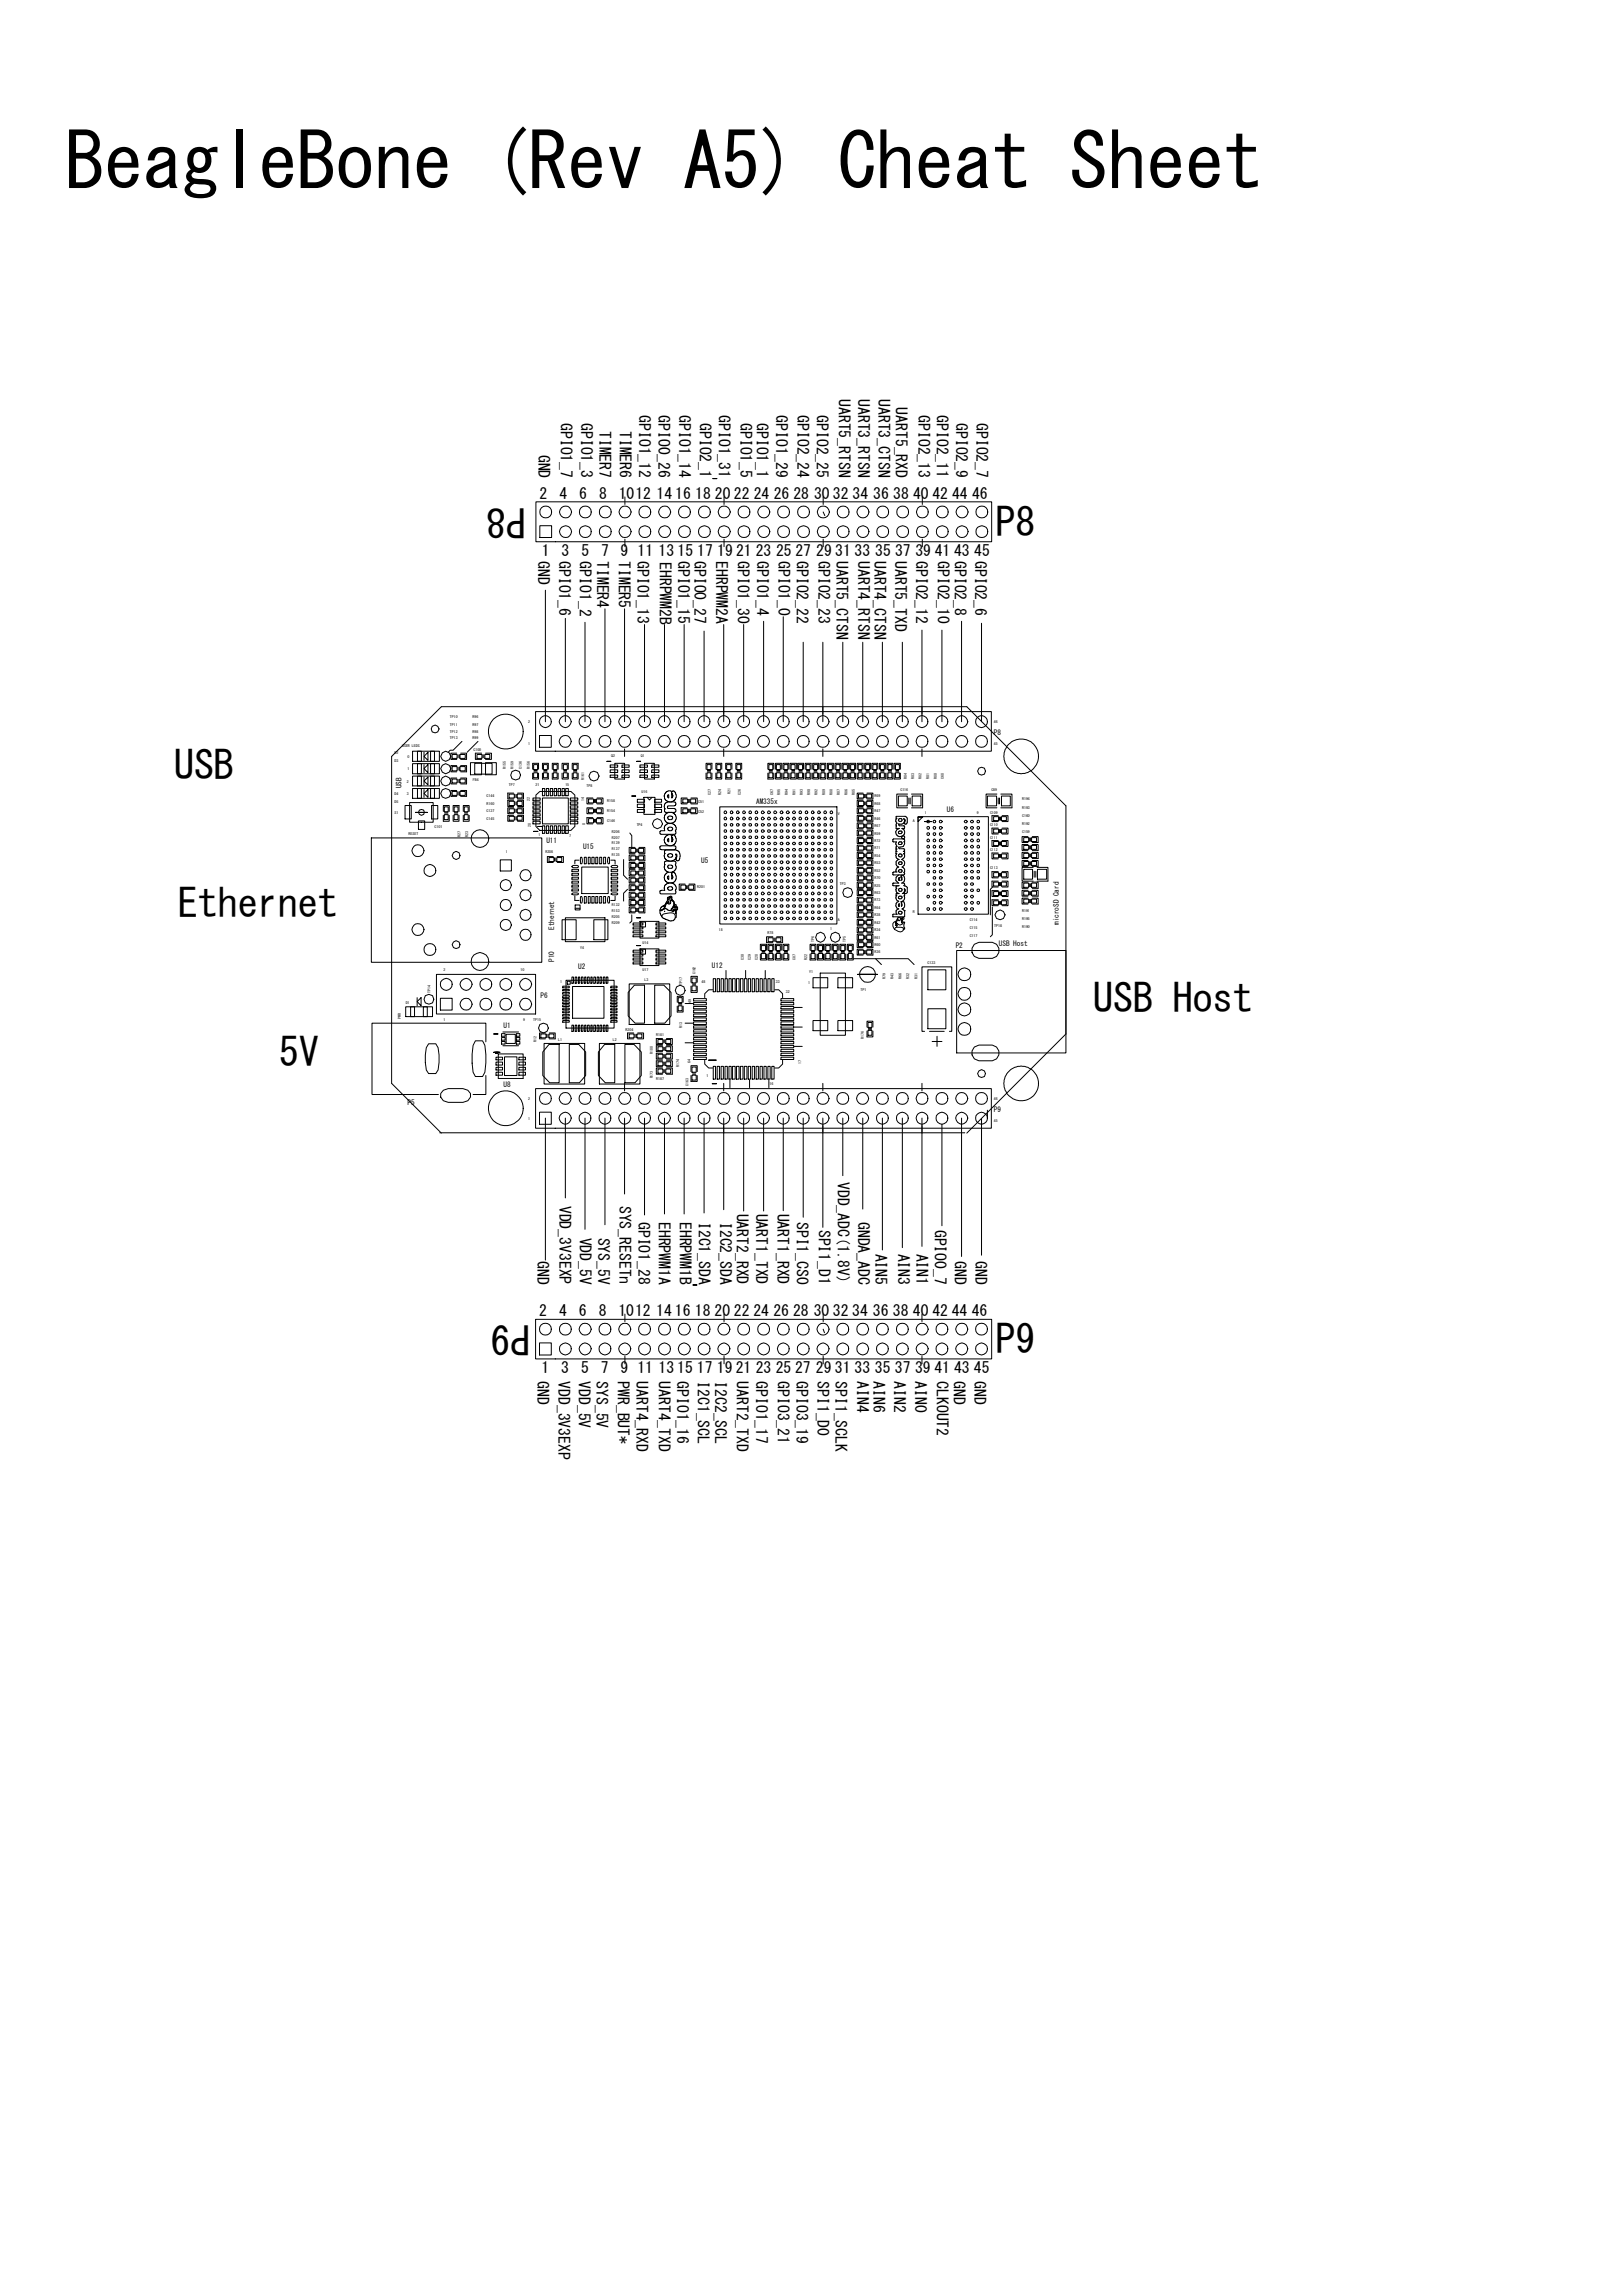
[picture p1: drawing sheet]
<svg xmlns="http://www.w3.org/2000/svg" width="210mm" height="297mm" viewBox="0 0 210 297" stroke-linecap="round" stroke-linejoin="round" font-family="sans-serif">
<defs><g id="words">
<text font-size="9.9" x="8.5" y="24.4">BeagleBone (Rev A5) Cheat Sheet</text>
<g font-size="5.1">
<text x="68" y="65.7" transform="rotate(-180 68 65.7)">P8</text>
<text x="128.8" y="69.3">P8</text>
<text x="22.5" y="100.7">USB</text>
<text x="23" y="118.7">Ethernet</text>
<text x="141.4" y="131">USB Host</text>
<text x="36.1" y="137.9">5V</text>
<text x="68.6" y="171.3" transform="rotate(-180 68.6 171.3)">P9</text>
<text x="128.8" y="175">P9</text>
</g>
<g font-size="2">
<text x="82.7" y="53.7" transform="rotate(90 82.7 53.7)">GI _</text>
<text x="85.2" y="53.7" transform="rotate(90 85.2 53.7)">GI _</text>
<text x="87.9" y="53.7" transform="rotate(90 87.9 53.7)">GI _</text>
<text x="93" y="53.7" transform="rotate(90 93 53.7)">GI _</text>
<text x="100.4" y="53.7" transform="rotate(90 100.4 53.7)">GI _</text>
<text x="103.2" y="53.7" transform="rotate(90 103.2 53.7)">GI _</text>
<text x="105.7" y="53.7" transform="rotate(90 105.7 53.7)">GI _</text>
<text x="108.5" y="51.6" transform="rotate(90 108.5 51.6)">UR_S</text>
<text x="108.5" y="52.6" transform="rotate(90 108.5 52.6)">A5T</text>
<text x="111" y="51.6" transform="rotate(90 111 51.6)">UR_S</text>
<text x="111" y="52.6" transform="rotate(90 111 52.6)">A3T</text>
<text x="113.7" y="51.6" transform="rotate(90 113.7 51.6)">UR_S</text>
<text x="113.7" y="52.6" transform="rotate(90 113.7 52.6)">A3T</text>
<text x="115.9" y="52.7" transform="rotate(90 115.9 52.7)">UR_D</text>
<text x="115.9" y="53.7" transform="rotate(90 115.9 53.7)">A5X</text>
<text x="118.8" y="53.7" transform="rotate(90 118.8 53.7)">GI _</text>
<text x="121.2" y="53.7" transform="rotate(90 121.2 53.7)">GI _</text>
<text x="69.7" y="58.8" transform="rotate(90 69.7 58.8)">GD</text>
<text x="69.7" y="59.8" transform="rotate(90 69.7 59.8)">N</text>
<text x="72.6" y="54.7" transform="rotate(90 72.6 54.7)">GI _</text>
<text x="72.6" y="55.7" transform="rotate(90 72.6 55.7)">P1</text>
<text x="72.6" y="57.8" transform="rotate(90 72.6 57.8)">O7</text>
<text x="75.2" y="54.7" transform="rotate(90 75.2 54.7)">GI _</text>
<text x="75.2" y="55.7" transform="rotate(90 75.2 55.7)">P1</text>
<text x="75.2" y="57.8" transform="rotate(90 75.2 57.8)">O3</text>
<text x="77.6" y="55.7" transform="rotate(90 77.6 55.7)">TMR</text>
<text x="77.6" y="56.7" transform="rotate(90 77.6 56.7)">IE7</text>
<text x="80.2" y="55.7" transform="rotate(90 80.2 55.7)">TMR</text>
<text x="80.2" y="56.7" transform="rotate(90 80.2 56.7)">IE6</text>
<text x="82.7" y="54.7" transform="rotate(90 82.7 54.7)">P1</text>
<text x="82.7" y="56.7" transform="rotate(90 82.7 56.7)">O1</text>
<text x="85.2" y="54.7" transform="rotate(90 85.2 54.7)">P06</text>
<text x="85.2" y="56.7" transform="rotate(90 85.2 56.7)">O2</text>
<text x="87.9" y="54.7" transform="rotate(90 87.9 54.7)">P1</text>
<text x="87.9" y="56.7" transform="rotate(90 87.9 56.7)">O1</text>
<text x="90.6" y="54.7" transform="rotate(90 90.6 54.7)">GI _</text>
<text x="90.6" y="55.7" transform="rotate(90 90.6 55.7)">P2</text>
<text x="90.6" y="57.8" transform="rotate(90 90.6 57.8)">O1</text>
<text x="93" y="54.7" transform="rotate(90 93 54.7)">P1</text>
<text x="93" y="56.7" transform="rotate(90 93 56.7)">O3</text>
<text x="95.8" y="54.7" transform="rotate(90 95.8 54.7)">GI _</text>
<text x="95.8" y="55.7" transform="rotate(90 95.8 55.7)">P1</text>
<text x="95.8" y="57.8" transform="rotate(90 95.8 57.8)">O5</text>
<text x="97.9" y="54.7" transform="rotate(90 97.9 54.7)">GI _</text>
<text x="97.9" y="55.7" transform="rotate(90 97.9 55.7)">P1</text>
<text x="97.9" y="57.8" transform="rotate(90 97.9 57.8)">O1</text>
<text x="100.4" y="54.7" transform="rotate(90 100.4 54.7)">P1</text>
<text x="100.4" y="56.7" transform="rotate(90 100.4 56.7)">O2</text>
<text x="103.2" y="54.7" transform="rotate(90 103.2 54.7)">P24</text>
<text x="103.2" y="56.7" transform="rotate(90 103.2 56.7)">O2</text>
<text x="105.7" y="54.7" transform="rotate(90 105.7 54.7)">P25</text>
<text x="105.7" y="56.7" transform="rotate(90 105.7 56.7)">O2</text>
<text x="108.5" y="54.7" transform="rotate(90 108.5 54.7)">TRN</text>
<text x="111" y="54.7" transform="rotate(90 111 54.7)">TRN</text>
<text x="113.7" y="54.7" transform="rotate(90 113.7 54.7)">TCN</text>
<text x="115.9" y="55.7" transform="rotate(90 115.9 55.7)">TR</text>
<text x="118.8" y="54.7" transform="rotate(90 118.8 54.7)">P23</text>
<text x="118.8" y="56.7" transform="rotate(90 118.8 56.7)">O1</text>
<text x="121.2" y="54.7" transform="rotate(90 121.2 54.7)">P21</text>
<text x="121.2" y="56.7" transform="rotate(90 121.2 56.7)">O1</text>
<text x="123.7" y="54.7" transform="rotate(90 123.7 54.7)">GI _</text>
<text x="123.7" y="55.7" transform="rotate(90 123.7 55.7)">P2</text>
<text x="123.7" y="57.8" transform="rotate(90 123.7 57.8)">O9</text>
<text x="126.4" y="54.7" transform="rotate(90 126.4 54.7)">GI _</text>
<text x="126.4" y="55.7" transform="rotate(90 126.4 55.7)">P2</text>
<text x="126.4" y="57.8" transform="rotate(90 126.4 57.8)">O7</text>
<text x="69.8" y="64.5">2</text>
<text x="72.4" y="64.5">4</text>
<text x="74.9" y="64.5">6</text>
<text x="77.5" y="64.5">8</text>
<text x="80.1" y="64.5">1012</text>
<text x="82.7" y="60.8" transform="rotate(90 82.7 60.8)">2</text>
<text x="85" y="64.5">14 16</text>
<text x="87.9" y="60.8" transform="rotate(90 87.9 60.8)">4</text>
<text x="90" y="64.5">18 20 22 24</text>
<text x="93" y="60.8" transform="rotate(90 93 60.8)">1</text>
<text x="100.1" y="64.5">26 28 30 32</text>
<text x="100.4" y="60.8" transform="rotate(90 100.4 60.8)">9</text>
<text x="110.3" y="64.5">34</text>
<text x="113" y="64.5">36 38 40</text>
<text x="120.7" y="64.5">42 44 46</text>
<text x="70.1" y="71.9">1</text>
<text x="72.6" y="71.9">3</text>
<text x="75.2" y="71.9">5</text>
<text x="77.8" y="71.9">7</text>
<text x="80.3" y="71.9">9 11 13 15</text>
<text x="90.2" y="71.9">17 19 21 23</text>
<text x="100.4" y="71.9">25 27 29 31</text>
<text x="110.6" y="71.9">33 35 37 39</text>
<text x="120.9" y="71.9">41 43 45</text>
<text x="69.6" y="72.6" transform="rotate(90 69.6 72.6)">GD</text>
<text x="69.6" y="73.6" transform="rotate(90 69.6 73.6)">N</text>
<text x="72.3" y="72.6" transform="rotate(90 72.3 72.6)">GI _</text>
<text x="72.3" y="73.6" transform="rotate(90 72.3 73.6)">P1</text>
<text x="72.3" y="75.6" transform="rotate(90 72.3 75.6)">O6</text>
<text x="75" y="72.6" transform="rotate(90 75 72.6)">GI _</text>
<text x="75" y="73.6" transform="rotate(90 75 73.6)">P1</text>
<text x="75" y="75.7" transform="rotate(90 75 75.7)">O2</text>
<text x="77.3" y="72.6" transform="rotate(90 77.3 72.6)">TMR</text>
<text x="77.3" y="73.6" transform="rotate(90 77.3 73.6)">IE4</text>
<text x="80.1" y="72.6" transform="rotate(90 80.1 72.6)">TMR</text>
<text x="80.1" y="73.6" transform="rotate(90 80.1 73.6)">IE5</text>
<text x="82.5" y="72.6" transform="rotate(90 82.5 72.6)">GI _</text>
<text x="82.5" y="73.6" transform="rotate(90 82.5 73.6)">P1</text>
<text x="82.5" y="75.6" transform="rotate(90 82.5 75.6)">O1</text>
<text x="85.4" y="72.7" transform="rotate(90 85.4 72.7)">ERM</text>
<text x="85.4" y="73.7" transform="rotate(90 85.4 73.7)">HP2</text>
<text x="85.4" y="76.8" transform="rotate(90 85.4 76.8)">WB</text>
<text x="87.8" y="72.6" transform="rotate(90 87.8 72.6)">GI _</text>
<text x="87.8" y="73.6" transform="rotate(90 87.8 73.6)">P1</text>
<text x="87.8" y="75.6" transform="rotate(90 87.8 75.6)">O1</text>
<text x="89.9" y="72.6" transform="rotate(90 89.9 72.6)">GI _</text>
<text x="89.9" y="73.6" transform="rotate(90 89.9 73.6)">P07</text>
<text x="89.9" y="75.6" transform="rotate(90 89.9 75.6)">O2</text>
<text x="92.7" y="72.6" transform="rotate(90 92.7 72.6)">ERM</text>
<text x="92.7" y="73.6" transform="rotate(90 92.7 73.6)">HP2</text>
<text x="92.7" y="76.6" transform="rotate(90 92.7 76.6)">WA</text>
<text x="95.5" y="72.6" transform="rotate(90 95.5 72.6)">GI _</text>
<text x="95.5" y="73.6" transform="rotate(90 95.5 73.6)">P1</text>
<text x="95.5" y="75.6" transform="rotate(90 95.5 75.6)">O3</text>
<text x="98" y="72.6" transform="rotate(90 98 72.6)">GI _</text>
<text x="98" y="73.6" transform="rotate(90 98 73.6)">P1</text>
<text x="98" y="75.6" transform="rotate(90 98 75.6)">O4</text>
<text x="100.7" y="72.6" transform="rotate(90 100.7 72.6)">GI _</text>
<text x="100.7" y="73.6" transform="rotate(90 100.7 73.6)">P1</text>
<text x="100.7" y="75.6" transform="rotate(90 100.7 75.6)">O0</text>
<text x="103.1" y="72.6" transform="rotate(90 103.1 72.6)">GI _</text>
<text x="103.1" y="73.6" transform="rotate(90 103.1 73.6)">P22</text>
<text x="103.1" y="75.6" transform="rotate(90 103.1 75.6)">O2</text>
<text x="105.9" y="72.6" transform="rotate(90 105.9 72.6)">GI _</text>
<text x="105.9" y="73.6" transform="rotate(90 105.9 73.6)">P23</text>
<text x="105.9" y="75.6" transform="rotate(90 105.9 75.6)">O2</text>
<text x="108.2" y="72.6" transform="rotate(90 108.2 72.6)">UR_S</text>
<text x="108.2" y="73.6" transform="rotate(90 108.2 73.6)">A5T</text>
<text x="108.2" y="75.6" transform="rotate(90 108.2 75.6)">TCN</text>
<text x="111" y="72.6" transform="rotate(90 111 72.6)">UR_S</text>
<text x="111" y="73.6" transform="rotate(90 111 73.6)">A4T</text>
<text x="111" y="75.6" transform="rotate(90 111 75.6)">TRN</text>
<text x="113.2" y="72.6" transform="rotate(90 113.2 72.6)">UR_S</text>
<text x="113.2" y="73.6" transform="rotate(90 113.2 73.6)">A4T</text>
<text x="113.2" y="75.6" transform="rotate(90 113.2 75.6)">TCN</text>
<text x="115.8" y="72.6" transform="rotate(90 115.8 72.6)">UR_D</text>
<text x="115.8" y="73.6" transform="rotate(90 115.8 73.6)">A5X</text>
<text x="115.8" y="75.6" transform="rotate(90 115.8 75.6)">TT</text>
<text x="118.5" y="72.6" transform="rotate(90 118.5 72.6)">GI _</text>
<text x="118.5" y="73.6" transform="rotate(90 118.5 73.6)">P22</text>
<text x="118.5" y="75.6" transform="rotate(90 118.5 75.6)">O1</text>
<text x="121.3" y="72.6" transform="rotate(90 121.3 72.6)">GI _</text>
<text x="121.3" y="73.6" transform="rotate(90 121.3 73.6)">P20</text>
<text x="121.3" y="75.6" transform="rotate(90 121.3 75.6)">O1</text>
<text x="123.5" y="72.6" transform="rotate(90 123.5 72.6)">GI _</text>
<text x="123.5" y="73.6" transform="rotate(90 123.5 73.6)">P2</text>
<text x="123.5" y="75.6" transform="rotate(90 123.5 75.6)">O8</text>
<text x="126.2" y="72.6" transform="rotate(90 126.2 72.6)">GI _</text>
<text x="126.2" y="73.6" transform="rotate(90 126.2 73.6)">P2</text>
<text x="126.2" y="75.6" transform="rotate(90 126.2 75.6)">O6</text>
<text x="82.5" y="79.7" transform="rotate(90 82.5 79.7)">3</text>
<text x="87.8" y="79.7" transform="rotate(90 87.8 79.7)">5</text>
<text x="95.5" y="79.7" transform="rotate(90 95.5 79.7)">0</text>
<text x="72.4" y="156" transform="rotate(90 72.4 156)">V_3P</text>
<text x="80.1" y="156" transform="rotate(90 80.1 156)">SSET</text>
<text x="108.4" y="152.9" transform="rotate(90 108.4 152.9)">V_C.V</text>
<text x="108.4" y="153.9" transform="rotate(90 108.4 153.9)">DA(8)</text>
<text x="108.4" y="154.9" transform="rotate(90 108.4 154.9)">DD1</text>
<text x="72.4" y="157" transform="rotate(90 72.4 157)">D3E</text>
<text x="72.4" y="158" transform="rotate(90 72.4 158)">DVX</text>
<text x="75" y="160.1" transform="rotate(90 75 160.1)">V_</text>
<text x="75" y="161.1" transform="rotate(90 75 161.1)">D5</text>
<text x="77.4" y="160.1" transform="rotate(90 77.4 160.1)">SSV</text>
<text x="77.4" y="161.1" transform="rotate(90 77.4 161.1)">Y5</text>
<text x="80.1" y="157" transform="rotate(90 80.1 157)">YRE</text>
<text x="80.1" y="159" transform="rotate(90 80.1 159)">_Sn</text>
<text x="82.6" y="158" transform="rotate(90 82.6 158)">GI _</text>
<text x="82.6" y="159.1" transform="rotate(90 82.6 159.1)">P1</text>
<text x="82.6" y="161.1" transform="rotate(90 82.6 161.1)">O2</text>
<text x="85.3" y="158" transform="rotate(90 85.3 158)">ERM</text>
<text x="85.3" y="159.1" transform="rotate(90 85.3 159.1)">HP1</text>
<text x="88" y="158" transform="rotate(90 88 158)">ERM</text>
<text x="88" y="159.1" transform="rotate(90 88 159.1)">HP1</text>
<text x="90.4" y="158" transform="rotate(90 90.4 158)">ICS</text>
<text x="90.4" y="159.1" transform="rotate(90 90.4 159.1)">21 D</text>
<text x="93.2" y="158" transform="rotate(90 93.2 158)">ICS</text>
<text x="93.2" y="159.1" transform="rotate(90 93.2 159.1)">22D</text>
<text x="95.3" y="157" transform="rotate(90 95.3 157)">UR_D</text>
<text x="95.3" y="158" transform="rotate(90 95.3 158)">A2X</text>
<text x="95.3" y="160" transform="rotate(90 95.3 160)">TR</text>
<text x="97.8" y="157" transform="rotate(90 97.8 157)">UR_D</text>
<text x="97.8" y="158" transform="rotate(90 97.8 158)">A1 X</text>
<text x="97.8" y="160" transform="rotate(90 97.8 160)">TT</text>
<text x="100.6" y="157" transform="rotate(90 100.6 157)">UR_D</text>
<text x="100.6" y="158" transform="rotate(90 100.6 158)">A1 X</text>
<text x="100.6" y="160" transform="rotate(90 100.6 160)">TR</text>
<text x="103.1" y="158" transform="rotate(90 103.1 158)">SI C</text>
<text x="103.1" y="159.1" transform="rotate(90 103.1 159.1)">P_0</text>
<text x="103.1" y="161.1" transform="rotate(90 103.1 161.1)">1 S</text>
<text x="106" y="159.1" transform="rotate(90 106 159.1)">SI D</text>
<text x="106" y="160.1" transform="rotate(90 106 160.1)">P_</text>
<text x="111" y="158" transform="rotate(90 111 158)">GD_C</text>
<text x="111" y="159.1" transform="rotate(90 111 159.1)">NAD</text>
<text x="120.9" y="159.1" transform="rotate(90 120.9 159.1)">GI _</text>
<text x="120.9" y="160.1" transform="rotate(90 120.9 160.1)">P0</text>
<text x="69.6" y="163.2" transform="rotate(90 69.6 163.2)">GD</text>
<text x="69.6" y="164.2" transform="rotate(90 69.6 164.2)">N</text>
<text x="75" y="162.1" transform="rotate(90 75 162.1)">DV</text>
<text x="77.4" y="163.1" transform="rotate(90 77.4 163.1)">_</text>
<text x="82.6" y="165.2" transform="rotate(90 82.6 165.2)">8</text>
<text x="85.3" y="162.1" transform="rotate(90 85.3 162.1)">WA</text>
<text x="88" y="162.1" transform="rotate(90 88 162.1)">WB</text>
<text x="90.4" y="162.1" transform="rotate(90 90.4 162.1)">_A</text>
<text x="93.2" y="162.1" transform="rotate(90 93.2 162.1)">_A</text>
<text x="106" y="162.1" transform="rotate(90 106 162.1)">1</text>
<text x="106" y="165.2" transform="rotate(90 106 165.2)">1</text>
<text x="111" y="163.1" transform="rotate(90 111 163.1)">A</text>
<text x="113.3" y="162.2" transform="rotate(90 113.3 162.2)">A5</text>
<text x="113.3" y="163.2" transform="rotate(90 113.3 163.2)">I</text>
<text x="113.3" y="164.2" transform="rotate(90 113.3 164.2)">N</text>
<text x="116.2" y="162.2" transform="rotate(90 116.2 162.2)">A3</text>
<text x="116.2" y="163.2" transform="rotate(90 116.2 163.2)">I</text>
<text x="116.2" y="164.2" transform="rotate(90 116.2 164.2)">N</text>
<text x="118.6" y="162.2" transform="rotate(90 118.6 162.2)">A1</text>
<text x="118.6" y="163.2" transform="rotate(90 118.6 163.2)">I</text>
<text x="118.6" y="164.2" transform="rotate(90 118.6 164.2)">N</text>
<text x="120.9" y="162.1" transform="rotate(90 120.9 162.1)">O7</text>
<text x="123.5" y="163.2" transform="rotate(90 123.5 163.2)">GD</text>
<text x="123.5" y="164.2" transform="rotate(90 123.5 164.2)">N</text>
<text x="126.2" y="163.2" transform="rotate(90 126.2 163.2)">GD</text>
<text x="126.2" y="164.2" transform="rotate(90 126.2 164.2)">N</text>
<text x="69.8" y="170.2">2</text>
<text x="72.3" y="170.2">4</text>
<text x="74.9" y="170.2">6</text>
<text x="77.5" y="170.2">8</text>
<text x="80" y="170.2">1012</text>
<text x="84.9" y="170.2">14 16</text>
<text x="89.9" y="170.2">18 20 22 24</text>
<text x="100.1" y="170.2">26 28 30 32</text>
<text x="110.3" y="170.2">34</text>
<text x="112.9" y="170.2">36 38 40</text>
<text x="120.7" y="170.2">42 44 46</text>
<text x="69.6" y="178.7" transform="rotate(90 69.6 178.7)">GD</text>
<text x="69.6" y="179.7" transform="rotate(90 69.6 179.7)">N</text>
<text x="70.1" y="177.6">1</text>
<text x="72.3" y="178.7" transform="rotate(90 72.3 178.7)">V_3P</text>
<text x="72.3" y="179.7" transform="rotate(90 72.3 179.7)">D3E</text>
<text x="72.6" y="177.6">3</text>
<text x="74.9" y="178.7" transform="rotate(90 74.9 178.7)">V_</text>
<text x="74.9" y="179.7" transform="rotate(90 74.9 179.7)">D5</text>
<text x="75.2" y="177.6">5</text>
<text x="77.2" y="178.7" transform="rotate(90 77.2 178.7)">SSV</text>
<text x="77.2" y="179.7" transform="rotate(90 77.2 179.7)">Y5</text>
<text x="77.7" y="177.6">7</text>
<text x="79.9" y="178.7" transform="rotate(90 79.9 178.7)">P_T</text>
<text x="79.9" y="179.7" transform="rotate(90 79.9 179.7)">WB*</text>
<text x="80.3" y="177.6">9 11 13 15</text>
<text x="82.3" y="178.7" transform="rotate(90 82.3 178.7)">UR_D</text>
<text x="82.3" y="179.7" transform="rotate(90 82.3 179.7)">A4X</text>
<text x="85.3" y="178.7" transform="rotate(90 85.3 178.7)">UR_D</text>
<text x="85.3" y="179.7" transform="rotate(90 85.3 179.7)">A4X</text>
<text x="87.6" y="178.7" transform="rotate(90 87.6 178.7)">GI _</text>
<text x="87.6" y="179.7" transform="rotate(90 87.6 179.7)">P1</text>
<text x="90.2" y="177.6">17 19 21 23</text>
<text x="90.3" y="178.7" transform="rotate(90 90.3 178.7)">ICS</text>
<text x="90.3" y="179.7" transform="rotate(90 90.3 179.7)">21 C</text>
<text x="92.5" y="178.7" transform="rotate(90 92.5 178.7)">ICS</text>
<text x="92.5" y="179.7" transform="rotate(90 92.5 179.7)">22C</text>
<text x="95.3" y="178.7" transform="rotate(90 95.3 178.7)">UR_D</text>
<text x="95.3" y="179.7" transform="rotate(90 95.3 179.7)">A2X</text>
<text x="97.8" y="178.7" transform="rotate(90 97.8 178.7)">GI _</text>
<text x="97.8" y="179.7" transform="rotate(90 97.8 179.7)">P1</text>
<text x="100.4" y="177.6">25 27 29 31</text>
<text x="100.6" y="178.7" transform="rotate(90 100.6 178.7)">GI _</text>
<text x="100.6" y="179.7" transform="rotate(90 100.6 179.7)">P31</text>
<text x="103" y="178.7" transform="rotate(90 103 178.7)">GI _</text>
<text x="103" y="179.7" transform="rotate(90 103 179.7)">P39</text>
<text x="105.8" y="178.7" transform="rotate(90 105.8 178.7)">SI D</text>
<text x="105.8" y="179.7" transform="rotate(90 105.8 179.7)">P_</text>
<text x="108.1" y="178.7" transform="rotate(90 108.1 178.7)">SI SK</text>
<text x="108.1" y="179.7" transform="rotate(90 108.1 179.7)">P_L</text>
<text x="110.6" y="177.6">33 35 37 39</text>
<text x="110.9" y="178.7" transform="rotate(90 110.9 178.7)">A4</text>
<text x="110.9" y="179.7" transform="rotate(90 110.9 179.7)">I</text>
<text x="113" y="178.7" transform="rotate(90 113 178.7)">A6</text>
<text x="113" y="179.7" transform="rotate(90 113 179.7)">I</text>
<text x="115.7" y="178.7" transform="rotate(90 115.7 178.7)">A2</text>
<text x="115.7" y="179.7" transform="rotate(90 115.7 179.7)">I</text>
<text x="118.4" y="178.7" transform="rotate(90 118.4 178.7)">A0</text>
<text x="118.4" y="179.7" transform="rotate(90 118.4 179.7)">I</text>
<text x="120.9" y="177.6">41 43 45</text>
<text x="121.2" y="178.7" transform="rotate(90 121.2 178.7)">CO2</text>
<text x="121.2" y="179.7" transform="rotate(90 121.2 179.7)">LU</text>
<text x="123.4" y="178.7" transform="rotate(90 123.4 178.7)">GD</text>
<text x="123.4" y="179.7" transform="rotate(90 123.4 179.7)">N</text>
<text x="126.1" y="178.7" transform="rotate(90 126.1 178.7)">GD</text>
<text x="126.1" y="179.7" transform="rotate(90 126.1 179.7)">N</text>
<text x="72.3" y="180.7" transform="rotate(90 72.3 180.7)">DVX</text>
<text x="74.9" y="180.7" transform="rotate(90 74.9 180.7)">DV</text>
<text x="77.2" y="181.7" transform="rotate(90 77.2 181.7)">_</text>
<text x="79.9" y="180.7" transform="rotate(90 79.9 180.7)">RU</text>
<text x="82.3" y="181.7" transform="rotate(90 82.3 181.7)">TR</text>
<text x="85.3" y="181.7" transform="rotate(90 85.3 181.7)">TT</text>
<text x="87.6" y="181.7" transform="rotate(90 87.6 181.7)">O1</text>
<text x="87.6" y="185.8" transform="rotate(90 87.6 185.8)">6</text>
<text x="90.3" y="182.7" transform="rotate(90 90.3 182.7)">_L</text>
<text x="92.5" y="182.7" transform="rotate(90 92.5 182.7)">_L</text>
<text x="95.3" y="181.7" transform="rotate(90 95.3 181.7)">TT</text>
<text x="97.8" y="181.7" transform="rotate(90 97.8 181.7)">O1</text>
<text x="97.8" y="185.8" transform="rotate(90 97.8 185.8)">7</text>
<text x="100.6" y="181.7" transform="rotate(90 100.6 181.7)">O2</text>
<text x="103" y="181.7" transform="rotate(90 103 181.7)">O1</text>
<text x="105.8" y="181.7" transform="rotate(90 105.8 181.7)">1</text>
<text x="105.8" y="184.8" transform="rotate(90 105.8 184.8)">0</text>
<text x="108.1" y="181.7" transform="rotate(90 108.1 181.7)">1 C</text>
<text x="110.9" y="180.7" transform="rotate(90 110.9 180.7)">N</text>
<text x="113" y="180.7" transform="rotate(90 113 180.7)">N</text>
<text x="115.7" y="180.7" transform="rotate(90 115.7 180.7)">N</text>
<text x="118.4" y="180.7" transform="rotate(90 118.4 180.7)">N</text>
<text x="121.2" y="180.7" transform="rotate(90 121.2 180.7)">KT</text>
</g>
<g font-size=".9">
<text x="128.6" y="95.1">P8</text>
<text x="51.9" y="102" transform="rotate(-90 51.9 102)">USB</text>
<text x="97.8" y="104">AM335x</text>
<text x="122.5" y="105">U6</text>
<text x="70.7" y="109.1">U11</text>
<text x="75.4" y="109.9">U15</text>
<text x="90.7" y="111.7">U5</text>
<text x="137" y="119.7" transform="rotate(-90 137 119.7)">microSD Card</text>
<text x="71.7" y="124.4" transform="rotate(-90 71.7 124.4)">P10</text>
<text x="71.7" y="120.3" transform="rotate(-90 71.7 120.3)">Ethernet</text>
<text x="74.8" y="125.4">U2</text>
<text x="92.1" y="125.2">U12</text>
<text x="123.7" y="122.6">P2</text>
<text x="129.2" y="122.4">USB Host</text>
<text x="69.9" y="129.1">P6</text>
<text x="65.2" y="133">U1</text>
<text x="52.7" y="142.9">P5</text>
<text x="65.2" y="140.6">U8</text>
<text x="128.6" y="143.9">P9</text>
</g>
<g font-size=".5">
<text x="58.2" y="92.9">TP10</text>
<text x="58.2" y="95.6">TP13</text>
<text x="58.2" y="94.8">TP12</text>
<text x="58.2" y="93.9">TP11</text>
<text x="61.1" y="92.9">R96</text>
<text x="61.1" y="93.9">R97</text>
<text x="61.1" y="95.6">R99</text>
<text x="61.1" y="94.8">R98</text>
<text x="68.3" y="93.5">2</text>
<text x="128.6" y="93.5">46</text>
<text x="51.1" y="97.6">D2</text>
<text x="51.1" y="98.6">D3</text>
<text x="52" y="96.7">USER LEDS</text>
<text x="52.6" y="101.3">2</text>
<text x="52.7" y="98.1">0</text>
<text x="52.7" y="99.6">1</text>
<text x="61.2" y="101">FB4</text>
<text x="61.3" y="97.2">C100</text>
<text x="65.4" y="99.5" transform="rotate(-90 65.4 99.5)">R155</text>
<text x="65.8" y="101.7">TP7</text>
<text x="66.5" y="99.5" transform="rotate(-90 66.5 99.5)">R159</text>
<text x="67.5" y="99.5" transform="rotate(-90 67.5 99.5)">C136</text>
<text x="68.3" y="96.4">1</text>
<text x="68.5" y="99.5" transform="rotate(-90 68.5 99.5)">R156</text>
<text x="69.3" y="101.7">21</text>
<text x="73.2" y="101.7">15</text>
<text x="75.6" y="100.9" transform="rotate(-90 75.6 100.9)">R161</text>
<text x="75.9" y="101.8">TP8</text>
<text x="79.1" y="98">Q2</text>
<text x="82.9" y="98">Q1</text>
<text x="117.3" y="100.8" transform="rotate(-90 117.3 100.8)">R84</text>
<text x="118.3" y="100.8" transform="rotate(-90 118.3 100.8)">R83</text>
<text x="119.3" y="100.8" transform="rotate(-90 119.3 100.8)">R82</text>
<text x="120.2" y="100.8" transform="rotate(-90 120.2 100.8)">R81</text>
<text x="121.2" y="100.8" transform="rotate(-90 121.2 100.8)">R80</text>
<text x="122.1" y="100.8" transform="rotate(-90 122.1 100.8)">C68</text>
<text x="128.6" y="96.4">45</text>
<text x="51.1" y="102.8">D4</text>
<text x="51.1" y="103.9">D5</text>
<text x="51.1" y="105.3">S1</text>
<text x="52.6" y="102.8">3</text>
<text x="56.2" y="107.1">C101</text>
<text x="63" y="103.1">C144</text>
<text x="63" y="104.1">R160</text>
<text x="63" y="105.1">C137</text>
<text x="63" y="106">C145</text>
<text x="68.5" y="103.6" transform="rotate(-90 68.5 103.6)">22</text>
<text x="68.7" y="107" transform="rotate(-90 68.7 107)">28</text>
<text x="75.6" y="103.6" transform="rotate(-90 75.6 103.6)">14</text>
<text x="75.7" y="106.7" transform="rotate(-90 75.7 106.7)">8</text>
<text x="78.6" y="105.1">R154</text>
<text x="78.6" y="106.4">C146</text>
<text x="78.6" y="103.8">R158</text>
<text x="79.2" y="107.7">R206</text>
<text x="82.4" y="106.8">TP4</text>
<text x="83" y="102.6">U16</text>
<text x="90.3" y="105.1">C52</text>
<text x="90.3" y="103.9">C51</text>
<text x="92" y="102.8" transform="rotate(-90 92 102.8)">C27</text>
<text x="93.3" y="102.8" transform="rotate(-90 93.3 102.8)">R24</text>
<text x="94.5" y="102.8" transform="rotate(-90 94.5 102.8)">R21</text>
<text x="95.8" y="102.8" transform="rotate(-90 95.8 102.8)">C26</text>
<text x="100" y="102.8" transform="rotate(-90 100 102.8)">C67</text>
<text x="101" y="102.8" transform="rotate(-90 101 102.8)">R95</text>
<text x="101.9" y="102.8" transform="rotate(-90 101.9 102.8)">R94</text>
<text x="102.9" y="102.8" transform="rotate(-90 102.9 102.8)">R91</text>
<text x="103.9" y="102.8" transform="rotate(-90 103.9 102.8)">R93</text>
<text x="104.8" y="102.8" transform="rotate(-90 104.8 102.8)">R90</text>
<text x="105.8" y="102.8" transform="rotate(-90 105.8 102.8)">R92</text>
<text x="106.8" y="102.8" transform="rotate(-90 106.8 102.8)">R89</text>
<text x="107.7" y="102.8" transform="rotate(-90 107.7 102.8)">R88</text>
<text x="108.4" y="105.4">V</text>
<text x="108.7" y="102.8" transform="rotate(-90 108.7 102.8)">R87</text>
<text x="109.6" y="102.8" transform="rotate(-90 109.6 102.8)">R86</text>
<text x="110.6" y="102.8" transform="rotate(-90 110.6 102.8)">R85</text>
<text x="113.2" y="103.1">R69</text>
<text x="113.2" y="104.1">R68</text>
<text x="113.2" y="107">R67</text>
<text x="113.2" y="108">R59</text>
<text x="113.2" y="105.1">R47</text>
<text x="113.2" y="106">R46</text>
<text x="116.5" y="102.3">C116</text>
<text x="118.1" y="106.3">A</text>
<text x="119.7" y="105.3">1</text>
<text x="126.4" y="105.3">9</text>
<text x="128.1" y="106.9">C110</text>
<text x="128.1" y="105.3">C109</text>
<text x="128.3" y="102.3">C89</text>
<text x="132.2" y="103.5">R194</text>
<text x="132.2" y="107.7">C159</text>
<text x="132.2" y="106.7">R192</text>
<text x="132.2" y="105.6">C160</text>
<text x="132.2" y="104.6">R193</text>
<text x="52.9" y="108.1">RESET</text>
<text x="59.6" y="108.2" transform="rotate(-90 59.6 108.2)">R27</text>
<text x="60.6" y="108.2" transform="rotate(-90 60.6 108.2)">R23</text>
<text x="65.4" y="110.4">1</text>
<text x="69.7" y="108.1">1</text>
<text x="70.6" y="110.4">R208</text>
<text x="73.7" y="108.2">7</text>
<text x="79.2" y="108.5">R207</text>
<text x="79.2" y="109.2">R139</text>
<text x="79.2" y="110">R137</text>
<text x="79.2" y="110.8">R135</text>
<text x="113.2" y="108.9">R72</text>
<text x="113.2" y="109.9">R71</text>
<text x="113.2" y="113.7">R70</text>
<text x="113.2" y="110.8">R54</text>
<text x="113.2" y="111.8">R53</text>
<text x="113.2" y="112.8">R52</text>
<text x="128.1" y="108.5">C111</text>
<text x="128.1" y="112.5">C113</text>
<text x="128.1" y="110.1">C112</text>
<text x="79.2" y="119.5">R209</text>
<text x="79.2" y="118.7">R205</text>
<text x="79.2" y="118">R153</text>
<text x="79.2" y="117.2">R132</text>
<text x="90.2" y="114.9">R201</text>
<text x="108.4" y="119.2">A</text>
<text x="108.7" y="114.5">TP3</text>
<text x="113.2" y="114.7">R25</text>
<text x="113.2" y="116.6">R73</text>
<text x="113.2" y="117.6">R64</text>
<text x="113.2" y="115.7">R63</text>
<text x="113.2" y="119.5">R42</text>
<text x="113.2" y="118.6">R38</text>
<text x="118.1" y="118.1">R</text>
<text x="125.5" y="119.1">C114</text>
<text x="128.7" y="119.9">TP18</text>
<text x="132.2" y="118">R191</text>
<text x="132.2" y="119">R195</text>
<text x="57.4" y="125.6">2</text>
<text x="67.4" y="125.6">10</text>
<text x="75.1" y="122.7">Y4</text>
<text x="83.1" y="122.1">U14</text>
<text x="83.1" y="125.7">U17</text>
<text x="93" y="120.5">18</text>
<text x="96.2" y="124.1" transform="rotate(-90 96.2 124.1)">C30</text>
<text x="97.2" y="124.1" transform="rotate(-90 97.2 124.1)">C29</text>
<text x="98" y="124.1" transform="rotate(-90 98 124.1)">C28</text>
<text x="99.3" y="120.8">R78</text>
<text x="102.9" y="124.1" transform="rotate(-90 102.9 124.1)">C87</text>
<text x="104.4" y="124.1" transform="rotate(-90 104.4 124.1)">R22</text>
<text x="104.7" y="125.9">Y1</text>
<text x="105.3" y="121.8" transform="rotate(-90 105.3 121.8)">TP6</text>
<text x="107.4" y="120.3">1</text>
<text x="109.4" y="121.8" transform="rotate(-90 109.4 121.8)">TP5</text>
<text x="113.2" y="121.4">R61</text>
<text x="113.2" y="122.4">R60</text>
<text x="113.2" y="123.3">R36</text>
<text x="113.2" y="120.5">R34</text>
<text x="120" y="124.7">C133</text>
<text x="125.5" y="120.2">C115</text>
<text x="125.5" y="121.2">C117</text>
<text x="132.2" y="120">R190</text>
<text x="51.9" y="131.8" transform="rotate(-90 51.9 131.8)">PWR</text>
<text x="52.5" y="129.9">D1</text>
<text x="55.7" y="128.5" transform="rotate(-90 55.7 128.5)">TP14</text>
<text x="72.5" y="127.2">1</text>
<text x="83.4" y="126.9">L3</text>
<text x="88.3" y="127.4" transform="rotate(-90 88.3 127.4)">TP17</text>
<text x="89.4" y="129.8" transform="rotate(-90 89.4 129.8)">49</text>
<text x="90" y="126" transform="rotate(-90 90 126)">C162</text>
<text x="90.8" y="127.2">48</text>
<text x="100.4" y="127.2">33</text>
<text x="101.7" y="128.5">32</text>
<text x="104.6" y="127.3">1</text>
<text x="111.3" y="128.2">TP1</text>
<text x="114.6" y="126.7" transform="rotate(-90 114.6 126.7)">R79</text>
<text x="115.6" y="126.7" transform="rotate(-90 115.6 126.7)">R43</text>
<text x="116.6" y="126.7" transform="rotate(-90 116.6 126.7)">R66</text>
<text x="117.6" y="126.7" transform="rotate(-90 117.6 126.7)">R32</text>
<text x="118.7" y="126.7" transform="rotate(-90 118.7 126.7)">R31</text>
<text x="57.4" y="132">1</text>
<text x="67.7" y="132">9</text>
<text x="69" y="132.1">TP15</text>
<text x="69.4" y="134.8" transform="rotate(-90 69.4 134.8)">R12</text>
<text x="72.2" y="134.6">L1</text>
<text x="79.3" y="134.6">L2</text>
<text x="80.9" y="133.3">R204</text>
<text x="84.5" y="136.3" transform="rotate(-90 84.5 136.3)">R188</text>
<text x="84.9" y="134">R181</text>
<text x="87.9" y="138" transform="rotate(-90 87.9 138)">R174</text>
<text x="88.3" y="133" transform="rotate(-90 88.3 133)">R13</text>
<text x="89.3" y="137.5" transform="rotate(-90 89.3 137.5)">64</text>
<text x="103.7" y="137.6" transform="rotate(-90 103.7 137.6)">17</text>
<text x="111.8" y="134.4" transform="rotate(-90 111.8 134.4)">R176</text>
<text x="68.3" y="142.3">2</text>
<text x="84.5" y="139.5" transform="rotate(-90 84.5 139.5)">R173</text>
<text x="84.9" y="139.8">R187</text>
<text x="89.1" y="140.5" transform="rotate(-90 89.1 140.5)">C163</text>
<text x="91.4" y="139.4">1</text>
<text x="99.6" y="140.4">16</text>
<text x="128.6" y="142.3">46</text>
<text x="68.3" y="144.8">1</text>
<text x="128.6" y="145.1">45</text>
</g>
</g></defs>
<g fill="none" stroke="#000" stroke-width=".13">
<path d="M70.6 76.3v17.1M73.2 80v13.4M78.3 78.8v14.6M80.8 78.8v14.6M101.3 79.8v13.6M53.4 97.2h1.1v1.3h-1.1zM53.4 98.8h1.1v1.3h-1.1zM54 97.2h2.2v1.3h-2.2zM54 98.8h2.2v1.3h-2.2zM54.9 97.3v1.1M54.9 98.9v1.1M55.4 97.3v1.1l-.5-.6z"/>
<path d="M55.4 98.9v1.1l-.5-.6zM55.7 97.2h1.2v1.3h-1.2zM55.7 98.8h1.2v1.3h-1.2zM55.9 94l.4-.2 .3 .2 .2 .3-.2 .4-.3 .1-.4-.1-.1-.4zM58.5 97.6h.6v.5h-.6zM58.5 99.2h.6v.5h-.6zM59.1 97.4h-.8v.8h.8M59.1 99h-.8v.8h.8M59.3 97.6v.4M59.3 99.2v.4M59.4 97.6v.4M59.4 99.2v.4"/>
<path d="M59.5 97.6h.7v.5h-.7zM59.5 99.2h.7v.5h-.7zM59.6 97.4h.8v.8h-.8M59.6 99h.8v.8h-.8M59.8 95.9l-1.2 1.1h-.3l-.3 .3M60.9 98.7h1.4v1.5h-1.4zM61.4 98.7h2.3v1.4h-2.3zM61.7 97.6h.7v.5h-.7zM61.8 95.9l-1.3 1.4M62.3 97.4h-.8v.8h.8M62.5 97.6v.4M62.6 97.6v.4"/>
<path d="M62.7 97.6h.7v.5h-.7zM62.8 97.4h.8v.8h-.8M62.8 98.7h1.4v1.5h-1.4zM68.9 99.5v-.8h.8v.8M69 100h.6v.6h-.6zM69 98.9h.6v.6h-.6zM69.1 99.7h.4M69.1 99.8h.4M69.3 92h59v5.2h-59zM69.8 95.1h1.5v1.6h-1.5zM70.2 99.5v-.8h.8v.8M70.3 98.9h.5v.6h-.5z"/>
<path d="M70.3 100h.5v.6h-.5zM70.4 99.7h.4M70.4 99.8h.4M71.5 99.5v-.8h.7v.8M71.6 98.9h.5v.6h-.5zM71.6 100h.5v.6h-.5zM71.6 99.7h.5M71.6 99.8h.5M72.7 99.5v-.8h.8v.8M72.9 100h.5v.6h-.5zM72.9 98.9h.5v.6h-.5zM72.9 99.7h.4"/>
<path d="M72.9 99.8h.4M74 99.5v-.8h.8v.8M74.2 100h.5v.6h-.5zM74.2 98.9h.5v.6h-.5zM74.2 99.7h.4M74.2 99.8h.4M75.7 80.5v12.9M79 99.6h.9v.3h-.9zM79 99h.9v.2h-.9zM79 98.5h-.5h.5M79.5 98.7h1.3v2.1h-1.3zM80.5 99h.9v.2h-.9z"/>
<path d="M80.5 99.6h.9v.3h-.9zM80.8 96.9v.9M82.8 99.6h1v.3h-1zM82.8 99h1v.2h-1zM82.9 98.5h-.5h.5M83.4 98.7h1.3v2.1h-1.3zM83.4 80.8v12.6M84.3 99h1v.2h-1zM84.3 99.6h1v.3h-1zM86 80.8v12.6M88.5 80.8v12.6M91.1 81.6v11.8"/>
<path d="M91.4 99.5v-.8h.7v.8M91.5 100h.5v.6h-.5zM91.5 98.9h.5v.6h-.5zM91.5 99.7h.4M91.5 99.8h.4M92.6 99.5v-.8h.8v.8M92.8 100h.5v.6h-.5zM92.8 98.9h.5v.6h-.5zM92.8 99.7h.4M92.8 99.8h.4M93.6 80.8v12.6M93.6 96.9v.9"/>
<path d="M93.9 99.5v-.8h.8v.8M94 98.9h.6v.6h-.6zM94 100h.6v.6h-.6zM94.1 99.7h.4M94.1 99.8h.4M95.2 99.5v-.8h.8v.8M95.3 98.9h.5v.6h-.5zM95.3 100h.5v.6h-.5zM95.4 99.7h.4M95.4 99.8h.4M96.2 80.8v12.6M98.8 80.4v13"/>
<path d="M99.4 99.5v-.8h.7v.8M99.5 98.9h.5v.6h-.5zM99.5 100h.5v.6h-.5zM99.5 99.7h.4M99.5 99.8h.4M100.3 99.5v-.8h.8v.8M100.5 100h.5v.6h-.5zM100.5 98.9h.5v.6h-.5zM100.5 99.7h.4M100.5 99.8h.4M101.3 99.5v-.8h.8v.8M101.4 100h.5v.6h-.5z"/>
<path d="M101.4 98.9h.5v.6h-.5zM101.5 99.7h.4M101.5 99.8h.4M102.2 99.5v-.8h.8v.8M102.4 100h.5v.6h-.5zM102.4 98.9h.5v.6h-.5zM102.4 99.7h.4M102.4 99.8h.4M103.2 99.5v-.8h.8v.8M103.3 100h.5v.6h-.5zM103.3 98.9h.5v.6h-.5zM103.4 99.7h.4"/>
<path d="M103.4 99.8h.4M103.9 83.1v10.3M104.2 99.5v-.8h.7v.8M104.3 100h.5v.6h-.5zM104.3 98.9h.5v.6h-.5zM104.4 99.7h.4M104.4 99.8h.4M105.2 99.5v-.8h.7v.8M105.3 100h.5v.6h-.5zM105.3 98.9h.5v.6h-.5zM105.3 99.7h.4M105.3 99.8h.4"/>
<path d="M106.1 99.5v-.8h.7v.8M106.2 100h.5v.6h-.5zM106.2 98.9h.5v.6h-.5zM106.3 99.7h.4M106.3 99.8h.4M106.5 83.1v10.3M106.5 96.9v.9M107.1 99.5v-.8h.7v.8M107.2 100h.5v.6h-.5zM107.2 98.9h.5v.6h-.5zM107.2 99.7h.5M107.2 99.8h.5"/>
<path d="M108 99.5v-.8h.8v.8M108.2 100h.5v.6h-.5zM108.2 98.9h.5v.6h-.5zM108.2 99.7h.4M108.2 99.8h.4M109 99.5v-.8h.8v.8M109.1 83.1v10.3M109.1 100h.5v.6h-.5zM109.1 98.9h.5v.6h-.5zM109.2 99.7h.4M109.2 99.8h.4M109.9 99.5v-.8h.8v.8"/>
<path d="M110.1 100h.5v.6h-.5zM110.1 98.9h.5v.6h-.5zM110.1 99.7h.4M110.1 99.8h.4M110.9 99.5v-.8h.8v.8M111 100h.5v.6h-.5zM111 98.9h.5v.6h-.5zM111.1 99.7h.4M111.1 99.8h.4M111.6 83.1v10.3M111.9 99.5v-.8h.7v.8M112 100h.5v.6h-.5z"/>
<path d="M112 98.9h.5v.6h-.5zM112.1 99.7h.4M112.1 99.8h.4M112.8 99.5v-.8h.8v.8M112.9 100h.6v.6h-.6zM112.9 98.9h.6v.6h-.6zM113 99.7h.4M113 99.8h.4M113.8 99.5v-.8h.8v.8M113.9 100h.5v.6h-.5zM113.9 98.9h.5v.6h-.5zM114 99.7h.4"/>
<path d="M114 99.8h.4M114.2 83.1v10.3M114.8 99.5v-.8h.7v.8M114.9 100h.5v.6h-.5zM114.9 98.9h.5v.6h-.5zM114.9 99.7h.5M114.9 99.8h.5M115.7 99.5v-.8h.8v.8M115.9 98.9h.5v.6h-.5zM115.9 100h.5v.6h-.5zM115.9 99.7h.4M115.9 99.8h.4"/>
<path d="M116.8 83.1v10.3M119.3 81.5v11.9M119.3 96.9v.9M121.9 81.5v11.9M124.4 80.4v13M126.7 99.4l.3-.2 .4 .2 .1 .4-.1 .3-.4 .2-.3-.2-.2-.3zM127 80.6v12.8M48 108.4h22.1v16.1h-22.1zM52.4 104.2h.8v1.7h-.8zM53 103.8h3v2.6h-3zM53.4 100.4h1.1v1.3h-1.1zM53.4 102h1.1v1.3h-1.1z"/>
<path d="M54 100.4h2.2v1.3h-2.2zM54 102h2.2v1.3h-2.2zM54.1 106.2h.8v1.1h-.8zM54.3 104.8l.2-.1 .3 .1 .1 .3-.1 .2-.3 .2-.2-.2-.2-.2zM54.9 101l.5-.5v1zM54.9 102.6l.5-.5v1zM54.9 100.5v1M54.9 102.1v1M55.3 105.1h-1.5h1.5M55.7 100.4h1.2v1.3h-1.2zM55.7 102h1.2v1.3h-1.2zM55.8 104.2h.8v1.7h-.8z"/>
<path d="M57.4 105.5v.7h.7v-.7M57.4 105v-.8h.7v.8M57.5 104.4h.5v.6h-.5zM57.5 105.4h.5v.6h-.5zM57.5 105.3h.5M57.5 105.1h.5M58.5 102.4h.6v.5h-.6zM58.5 100.8h.6v.5h-.6zM58.6 105v-.8h.8v.8M58.6 105.5v.7h.8v-.7M58.7 110.3l.3-.2 .4 .2 .1 .4-.1 .3-.4 .2-.3-.2-.2-.3zM58.8 105.4h.5v.6h-.5z"/>
<path d="M58.8 104.4h.5v.6h-.5zM58.8 105.3h.4M58.8 105.1h.4M59.1 102.3h-.8v.7h.8M59.1 100.6h-.8v.8h.8M59.3 100.8v.4M59.3 102.4v.4M59.4 100.8v.4M59.4 102.4v.4M59.5 102.4h.7v.5h-.7zM59.5 100.8h.7v.5h-.7zM59.6 102.3h.8v.7h-.8"/>
<path d="M59.6 100.6h.8v.8h-.8M59.9 105.5v.7h.8v-.7M59.9 105v-.8h.8v.8M60.1 104.4h.5v.6h-.5zM60.1 105.4h.5v.6h-.5zM60.1 105.3h.4M60.1 105.1h.4M64.7 111.2h1.5v1.5h-1.5zM65.9 102.7h.6v.5h-.6zM65.9 103.7h.6v.5h-.6zM65.9 104.6h.6v.5h-.6zM65.9 105.6h.6v.5h-.6z"/>
<path d="M66.5 102.6h-.8v.8h.8M66.5 103.5h-.8v.8h.8M66.5 104.5h-.8v.8h.8M66.5 105.5h-.8v.7h.8M66.6 102.8v.4M66.6 103.7v.4M66.6 104.7v.4M66.6 105.6v.5M66.8 102.8v.4M66.8 103.7v.4M66.8 104.7v.4M66.8 105.6v.5"/>
<path d="M66.9 102.7h.7v.5h-.7zM66.9 103.7h.7v.5h-.7zM66.9 104.6h.7v.5h-.7zM66.9 105.6h.7v.5h-.7zM67 102.6h.7v.8h-.7M67 103.5h.7v.8h-.7M67 104.5h.7v.8h-.7M67 105.5h.7v.7h-.7M68.9 100v.8h.8v-.8M69 104.2h.9v.3h-.9zM69 103.7h.9v.3h-.9zM69 103.2h.9v.3h-.9z"/>
<path d="M69 106.2h.9v.4h-.9zM69 105.7h.9v.4h-.9zM69 105.3h.9v.3h-.9zM69 104.7h.9v.3h-.9zM69.3 102.8l.5-.4h4.1l.5 .4v4.1l-.5 .5h-4.1l-.5-.5zM69.6 107.5h-.6h.6M70.1 106.9h-.5h.5M70.2 100v.8h.8v-.8M70.2 102h.3v.9h-.3zM70.2 106.8h.3v1h-.3zM70.2 103.2h3.3v3.4h-3.3zM70.7 102h.3v.9h-.3z"/>
<path d="M70.7 106.8h.3v1h-.3zM71 110.9h.7v.5h-.7zM71.2 102h.3v.9h-.3zM71.2 106.8h.3v1h-.3zM71.5 100v.8h.7v-.8M71.6 110.8h-.8v.8h.8M71.7 102h.3v.9h-.3zM71.7 106.8h.3v1h-.3zM71.8 111v.4M71.9 111v.4M72.1 110.9h.6v.5h-.6zM72.1 110.8h.8v.8h-.8"/>
<path d="M72.2 102h.3v.9h-.3zM72.2 106.8h.3v1h-.3zM72.7 100v.8h.8v-.8M72.7 102h.3v.9h-.3zM72.7 106.8h.3v1h-.3zM72.7 119h1.8v2.6h-1.8zM73.2 118.7h5.1v3.1h-5.1zM73.2 102h.3v.9h-.3zM73.2 106.8h.3v1h-.3zM73.8 103.2h1v.3h-1zM73.8 103.7h1v.3h-1zM73.8 104.2h1v.3h-1z"/>
<path d="M73.8 104.7h1v.3h-1zM73.8 105.3h1v.3h-1zM73.8 105.7h1v.4h-1zM73.8 106.2h1v.4h-1zM74 112.5h.8v.2h-.8zM74 113h.8v.2h-.8zM74 113.5h.8v.2h-.8zM74 114h.8v.2h-.8zM74 114.5h.8v.2h-.8zM74 115h.8v.2h-.8zM74 115.6l.6-.1h.2v.2l-.6 .1-.2-.1zM74 100v.8h.8v-.8"/>
<path d="M74.1 112l.5-.1 .2 .1v.1l-.2 .1h-.4l-.2-.1zM74.4 115.9v.6h.5M74.4 117.1h.7v.6h-.7zM74.4 117.5h.7M74.9 111.3h-.5v.4M75.1 110.9a.49 .49 0 0 1 .2 .8h-.2zM75.1 116a.49 .49 0 0 1 .2 .7v.1l-.2-.1zM75.3 112.2h3.4v3.4h-3.4zM75.6 110.9h.3v.8h-.3zM75.6 116h.3v.8h-.3zM76.1 110.9h.3v.8h-.3zM76.1 116h.3v.8h-.3z"/>
<path d="M76.2 103.4h.6v.5h-.6zM76.2 104.6h.6v.5h-.6zM76.2 105.9h.6v.5h-.6zM76.6 110.9h.3v.8h-.3zM76.6 116h.3v.8h-.3zM76.7 103.2h-.8v.8h.8M76.7 104.5h-.8v.8h.8M76.7 105.8h-.8v.8h.8M76.8 119h1.9v2.6h-1.9zM76.9 103.4v.4M76.9 104.7v.4M76.9 106v.4"/>
<path d="M77 103.4v.4M77 104.7v.4M77 106v.4M77.1 110.9h.2v.8h-.2zM77.1 116h.2v.8h-.2zM77.2 103.4h.6v.5h-.6zM77.2 104.6h.6v.5h-.6zM77.2 105.9h.6v.5h-.6zM77.3 103.2h.7v.8h-.7M77.3 104.5h.7v.8h-.7M77.3 105.8h.7v.8h-.7M77.6 110.9h.3v.8h-.3z"/>
<path d="M77.6 116h.3v.8h-.3zM78.1 110.9h.3v.8h-.3zM78.1 116h.3v.8h-.3zM78.7 110.9h.1l.1 .1-.1 .7h-.1l-.1-.3zM78.7 116h.1l.1 .1-.1 .7h-.1l-.1-.3zM79 100.3h.9v.3h-.9zM79 111.3h.6v.5M79.1 114.5h.8v.2h-.8zM79.1 114h.8v.2h-.8zM79.1 113.5h.8v.2h-.8zM79.1 113h.8v.2h-.8zM79.1 112.5h.8v.2h-.8z"/>
<path d="M79.1 115.6l.6-.1h.2v.2l-.6 .1-.2-.1zM79.1 115h.8v.2h-.8zM79.2 112l.5-.1 .2 .1v.1l-.2 .1h-.4l-.2-.1zM79.6 115.9v.6h-.6M80.5 100.3h.9v.3h-.9zM80.7 111.2v2l.5 .5M81.2 115l-.5 .5v1.1M81.5 107.8l.2 .3v1.5M81.6 109.7h.7v.6h-.7zM81.6 112.7h.7v.5h-.7zM81.6 113.6h.7v.5h-.7zM81.6 111.7h.7v.5h-.7z"/>
<path d="M81.6 114.6h.7v.5h-.7zM81.6 110.7h.7v.5h-.7zM81.6 116.5h.7v.5h-.7zM81.6 115.5h.7v.6h-.7zM81.6 117.4h.7v.6h-.7zM81.7 118.3v.8l-.2 .3M81.9 119.4h1.3v.3h-1.3zM81.9 119.9h1.3v.3h-1.3zM82.2 110.6h-.8v.8h.8M82.2 109.6h-.8v.8h.8M82.2 112.5h-.8v.8h.8M82.2 113.5h-.8v.7h.8"/>
<path d="M82.2 111.6h-.8v.7h.8M82.2 114.4h-.8v.8h.8M82.2 117.3h-.8v.8h.8M82.2 116.4h-.8v.8h.8M82.2 115.4h-.8v.8h.8M82.3 103h-.6h.6M82.3 109.8v.4M82.3 110.8v.4M82.3 111.7v.5M82.3 112.7v.4M82.3 113.6v.5M82.3 114.6v.4"/>
<path d="M82.3 115.6v.4M82.3 116.6v.3M82.3 117.5v.4M82.5 103.4h.9v.4h-.9zM82.5 104h.9v.5h-.9zM82.5 104.7h.9v.4h-.9zM82.5 109.8v.4M82.5 110.8v.4M82.5 111.7v.5M82.5 112.7v.4M82.5 113.6v.5M82.5 114.6v.4"/>
<path d="M82.5 115.6v.4M82.5 116.6v.3M82.5 117.5v.4M82.6 109.7h.7v.6h-.7zM82.6 112.7h.7v.5h-.7zM82.6 113.6h.7v.5h-.7zM82.6 111.7h.7v.5h-.7zM82.6 114.6h.7v.5h-.7zM82.6 110.7h.7v.5h-.7zM82.6 116.5h.7v.5h-.7zM82.6 115.5h.7v.6h-.7zM82.6 117.4h.7v.6h-.7z"/>
<path d="M82.7 110.6h.7v.8h-.7M82.7 109.6h.7v.8h-.7M82.7 112.5h.7v.8h-.7M82.7 113.5h.7v.7h-.7M82.7 111.6h.7v.7h-.7M82.7 114.4h.7v.8h-.7M82.7 117.3h.7v.8h-.7M82.7 116.4h.7v.8h-.7M82.7 115.4h.7v.8h-.7M82.8 119.2h2.5v2.1h-2.5zM82.8 100.3h1v.3h-1zM82.9 118.7h-.5h.5"/>
<path d="M82.9 119.3h.6v.6h-.6zM83.3 103.1h1.5v2.2h-1.5zM83.7 103.1l.3 .4 .4-.4M84.3 100.3h1v.3h-1zM84.7 104h.9v.5h-.9zM84.7 103.4h.9v.4h-.9zM84.7 104.7h.9v.4h-.9zM84.9 119.9h1.2v.3h-1.2zM84.9 119.4h1.2v.3h-1.2zM85.4 109.5l.1-.1h1.8l.2 .1v.2l-.2 .2h-1.7l-.2-.1zM85.5 117.8h.1zM85.6 117.7h.1"/>
<path d="M85.6 118.6l.2-.3 .9-.2a.51 .51 0 0 1 .7 .6M85.7 117.7h.1M85.9 117.3h.1zM86 110h.1h1.4h.2l.2 .3 .1 .3-.1 .6-.1 .2-.3-.1 .1-.8h-.2l.1 .4-.2 .3-.4 .2-.7-.1-.2-.2-.1-.3 .1-.3 .1-.1zM86 111.5l.1-.1h1.3l.1 1-.3 .4-.4 .1 .1 .1 .1-.2 .3 .1 .2 .4v.3a.67 .67 0 0 1-.6 .6l.3 .2 .3 .3v.3l-.1 .2 .1 .3-.1 .1h-1.9l-.1-.1v-.3h.6l-.1-.4 .2-.4 .4-.2-.3-.1-.2-.3-.1-.4 .2-.3 .4-.3-.4-.1-.1-.3-.1-.3 .2-.2-.1-.1zM86 117.9h.1M86.1 102.5l.2-.1a.35 .35 0 0 1 .5 0l.1 .1a.28 .28 0 0 1 .3-.2 .28 .28 0 0 1 .2 .2l.1 .6-.2 .4-.4 .2h-.3l-.4-.1-.2-.3v-.6zM86.1 108.1h.2a.35 .35 0 0 1 .5 0h.1a.28 .28 0 0 1 .3-.1 .28 .28 0 0 1 .2 .2l.1 .6-.2 .4-.4 .2h-.4l-.3-.2-.2-.2v-.6zM86.1 103.8l.3-.1h.9l.2 .2v.2l-.2 .1h-.9v.1v.3h.9l.2 .1v.3l-.2 .1h-.4l.3 .1 .2 .2 .1 .5-.3 .5-.4 .1 .4 .1 .2 .2 .1 .2v.3l-.1 .2 .1 .3-.2 .1h-1.9v-.4h.1h.5l-.1-.3 .1-.3 .2-.3 .4-.1-.1-.1a.54 .54 0 0 1-.5-.3l-.1-.4 .2-.4 .5-.2h-.5l-.1-.1v-.3l.1-.1h-.1l-.1-.4zM86.3 116.7l.1 .2h.3l.1-.1-.1-.3h.3l.2 .1v.6l-.2 .3-.2 .1v.2l-.4-.1-.2-.2-.5 .2 .4-.3v-.4zM86.4 108.5h.1v.4l-.1-.2zM86.4 113.3h.1v.5l-.1-.2z"/>
<path d="M86.4 116.1l.5-.2 .1 .6 .2 .2 .1 .4 .2-.1v.3h.2v.4h-.2v1h-.1l-.1 .2-.2 .2h-.4l-.9-.3-.4-.7 .1-.7 .3-.2 .3-.1 .3-.6zM86.4 102.8h.1v.4l-.1-.1zM86.4 105.6h.2h.4v.3l-.1 .1h-.4l-.1-.1zM86.4 107.1l.5-.1 .1 .1v.2l-.1 .2h-.3l-.2-.2zM86.4 114.8l.2-.1a.27 .27 0 0 1 .3 0 .27 .27 0 0 1 .1 .4l-.2 .1-.3-.1-.1-.1zM86.4 110.5l.3-.1 .3 .1v.3l-.1 .1h-.4l-.1-.1zM86.4 116.6h.2v.2h-.1zM86.4 116.1l.4-.1 .1 .4h-.5zM86.5 111.9h.4l.1 .1v.3h-.5l-.1-.1zM86.5 112.8h.3M86.5 116.1h.3l-.1 .1zM86.5 114.2h.4"/>
<path d="M86.5 105.1h.4M86.6 106.5h.3M86.9 102.5l.2 .4-.1 .3zM86.9 108.2l.2 .4-.1 .3zM86.9 113.1l.2 .3-.1 .3zM87.2 117.6h.3v.1l-.4 .1zM87.2 117.1l.2 .2 .2 .1v.1l-.1 .2-.5 .2-.1-.3 .2-.1 .1-.3 .1 .2h.1zM87.4 117.8l.1 .4zM88.1 114.5h.6v.5h-.6zM88.4 103.4h.6v.5h-.6zM88.4 104.6h.6v.5h-.6zM88.6 114.4h-.7v.8h.7"/>
<path d="M88.8 114.6v.4M88.9 103.2h-.8v.8h.8M88.9 104.5h-.8v.8h.8M89 114.6v.4M89.1 103.4v.4M89.1 104.7v.4M89.1 114.5h.6v.5h-.6zM89.2 114.4h.7v.8h-.7M89.2 103.4v.4M89.2 104.7v.4M89.4 103.4h.6v.5h-.6zM89.4 104.6h.6v.5h-.6z"/>
<path d="M89.4 103.2h.8v.8h-.8M89.4 104.5h.8v.8h-.8M91.4 100v.8h.7v-.8M92.6 100v.8h.8v-.8M93.1 104.4h15.2v15.1h-15.2zM93.7 105l.2-.1 .1 .1v.2h-.3zM93.7 105.8l.2-.1 .1 .1v.2h-.3zM93.7 111.4h.3v.3h-.1h-.2zM93.7 112.2h.3v.3h-.1h-.2zM93.7 113h.3v.3h-.1h-.2zM93.7 113.9l.2-.1 .1 .1v.2h-.3zM93.7 114.7l.2-.1 .1 .1v.2h-.3z"/>
<path d="M93.7 115.5l.2-.1 .1 .1v.2h-.3zM93.9 100v.8h.8v-.8M94.5 105l.2-.1 .1 .1v.2h-.3zM94.5 105.8l.2-.1 .1 .1v.2h-.3zM94.5 111.4h.3v.3h-.1h-.2zM94.5 112.2h.3v.3h-.1h-.2zM94.5 113h.3v.3h-.1h-.2zM94.5 113.9l.2-.1 .1 .1v.2h-.3zM94.5 114.7l.2-.1 .1 .1v.2h-.3zM94.5 115.5l.2-.1 .1 .1v.2h-.3zM95.2 100v.8h.8v-.8M95.3 105l.2-.1 .1 .1v.2h-.3z"/>
<path d="M95.3 105.8l.2-.1 .1 .1v.2h-.3zM95.3 111.4h.3v.3h-.1h-.2zM95.3 112.2h.3v.3h-.1h-.2zM95.3 113h.3v.3h-.1h-.2zM95.3 113.9l.2-.1 .1 .1v.2h-.3zM95.3 114.7l.2-.1 .1 .1v.2h-.3zM95.3 115.5l.2-.1 .1 .1v.2h-.3zM96.1 105l.2-.1 .1 .1v.2h-.3zM96.1 105.8l.2-.1 .1 .1v.2h-.3zM96.1 111.4h.3v.3h-.1h-.2zM96.1 112.2h.3v.3h-.1h-.2zM96.1 113h.3v.3h-.1h-.2z"/>
<path d="M96.1 113.9l.2-.1 .1 .1v.2h-.3zM96.1 114.7l.2-.1 .1 .1v.2h-.3zM96.1 115.5l.2-.1 .1 .1v.2h-.3zM96.9 105l.2-.1 .1 .1v.2h-.3zM96.9 105.8l.2-.1 .1 .1v.2h-.3zM96.9 111.4h.3v.3h-.1h-.2zM96.9 112.2h.3v.3h-.1h-.2zM96.9 113h.3v.3h-.1h-.2zM96.9 113.9l.2-.1 .1 .1v.2h-.3zM96.9 114.7l.2-.1 .1 .1v.2h-.3zM96.9 115.5l.2-.1 .1 .1v.2h-.3zM97.7 105l.2-.1 .1 .1v.2h-.3z"/>
<path d="M97.7 105.8l.2-.1 .1 .1v.2h-.3zM97.7 111.4h.3v.3h-.1h-.2zM97.7 112.2h.3v.3h-.1h-.2zM97.7 113h.3v.3h-.1h-.2zM97.7 113.9l.2-.1 .1 .1v.2h-.3zM97.7 114.7l.2-.1 .1 .1v.2h-.3zM97.7 115.5l.2-.1 .1 .1v.2h-.3zM98.6 106.6h.2l.1 .1-.1 .1h-.2zM98.6 107.4h.2l.1 .1-.1 .1h-.2zM98.6 108.2h.2l.1 .1-.1 .1h-.2zM98.6 109h.2l.1 .1-.1 .1h-.2zM98.6 109.8h.2l.1 .1-.1 .1h-.2z"/>
<path d="M98.6 110.6h.2l.1 .1-.1 .1h-.2zM98.6 111.4h.2l.1 .1-.2 .2h-.1zM98.6 112.2h.2l.1 .1-.2 .2h-.1zM98.6 113h.2l.1 .1-.2 .2h-.1zM98.6 116.3h.2l.1 .1-.1 .1h-.2zM98.6 117.1h.2l.1 .1-.1 .1h-.2zM98.6 117.9h.2l.1 .1-.1 .1h-.2zM98.6 118.7h.2l.1 .1-.1 .1h-.2zM99.4 100v.8h.7v-.8M99.4 106.6h.2l.1 .1-.1 .1h-.2zM99.4 107.4h.2l.1 .1-.1 .1h-.2zM99.4 108.2h.2l.1 .1-.1 .1h-.2z"/>
<path d="M99.4 109h.2l.1 .1-.1 .1h-.2zM99.4 109.8h.2l.1 .1-.1 .1h-.2zM99.4 110.6h.2l.1 .1-.1 .1h-.2zM99.4 111.4h.2l.1 .1-.2 .2h-.1zM99.4 112.2h.2l.1 .1-.2 .2h-.1zM99.4 113h.2l.1 .1-.2 .2h-.1zM99.4 116.3h.2l.1 .1-.1 .1h-.2zM99.4 117.1h.2l.1 .1-.1 .1h-.2zM99.4 117.9h.2l.1 .1-.1 .1h-.2zM99.4 118.7h.2l.1 .1-.1 .1h-.2zM100.2 106.6h.2l.1 .1-.1 .1h-.2zM100.2 107.4h.2l.1 .1-.1 .1h-.2z"/>
<path d="M100.2 108.2h.2l.1 .1-.1 .1h-.2zM100.2 109h.2l.1 .1-.1 .1h-.2zM100.2 109.8h.2l.1 .1-.1 .1h-.2zM100.2 110.6h.2l.1 .1-.1 .1h-.2zM100.2 111.4h.2l.1 .1-.2 .2h-.1zM100.2 112.2h.2l.1 .1-.2 .2h-.1zM100.2 113h.2l.1 .1-.2 .2h-.1zM100.2 116.3h.2l.1 .1-.1 .1h-.2zM100.2 117.1h.2l.1 .1-.1 .1h-.2zM100.2 117.9h.2l.1 .1-.1 .1h-.2zM100.2 118.7h.2l.1 .1-.1 .1h-.2zM100.3 100v.8h.8v-.8"/>
<path d="M101 105l.1-.1 .2 .1v.2h-.3l-.1-.1zM101 105.8l.1-.1 .2 .1v.2h-.3l-.1-.1zM101 106.6h.3v.2h-.3l-.1-.1zM101 107.4h.3v.2h-.3l-.1-.1zM101 108.2h.3v.2h-.3l-.1-.1zM101 109h.3v.2h-.3l-.1-.1zM101 109.8h.3v.2h-.3l-.1-.1zM101 110.6h.3v.2h-.3l-.1-.1zM101 111.4h.3v.3h-.2l-.2-.2zM101 112.2h.3v.3h-.2l-.2-.2zM101 113h.3v.3h-.2l-.2-.2zM101 113.9l.1-.1 .2 .1v.2h-.3l-.1-.1z"/>
<path d="M101 114.7l.1-.1 .2 .1v.2h-.3l-.1-.1zM101 115.5l.1-.1 .2 .1v.2h-.3l-.1-.1zM101 116.3h.3v.2h-.3l-.1-.1zM101 117.1h.3v.2h-.3l-.1-.1zM101 117.9h.3v.2h-.3l-.1-.1zM101 118.7h.3v.2h-.3l-.1-.1zM101.3 100v.8h.8v-.8M101.8 105l.1-.1 .2 .1v.2h-.3l-.1-.1zM101.8 105.8l.1-.1 .2 .1v.2h-.3l-.1-.1zM101.8 106.6h.3v.2h-.3l-.1-.1zM101.8 107.4h.3v.2h-.3l-.1-.1zM101.8 108.2h.3v.2h-.3l-.1-.1z"/>
<path d="M101.8 109h.3v.2h-.3l-.1-.1zM101.8 109.8h.3v.2h-.3l-.1-.1zM101.8 110.6h.3v.2h-.3l-.1-.1zM101.8 111.4h.3v.3h-.2l-.2-.2zM101.8 112.2h.3v.3h-.2l-.2-.2zM101.8 113h.3v.3h-.2l-.2-.2zM101.8 113.9l.1-.1 .2 .1v.2h-.3l-.1-.1zM101.8 114.7l.1-.1 .2 .1v.2h-.3l-.1-.1zM101.8 115.5l.1-.1 .2 .1v.2h-.3l-.1-.1zM101.8 116.3h.3v.2h-.3l-.1-.1zM101.8 117.1h.3v.2h-.3l-.1-.1zM101.8 117.9h.3v.2h-.3l-.1-.1z"/>
<path d="M101.8 118.7h.3v.2h-.3l-.1-.1zM102.2 100v.8h.8v-.8M102.6 105l.1-.1 .2 .1v.2h-.3l-.1-.1zM102.6 105.8l.1-.1 .2 .1v.2h-.3l-.1-.1zM102.6 106.6h.3v.2h-.3l-.1-.1zM102.6 107.4h.3v.2h-.3l-.1-.1zM102.6 108.2h.3v.2h-.3l-.1-.1zM102.6 109h.3v.2h-.3l-.1-.1zM102.6 109.8h.3v.2h-.3l-.1-.1zM102.6 110.6h.3v.2h-.3l-.1-.1zM102.6 111.4h.3v.3h-.2l-.2-.2zM102.6 112.2h.3v.3h-.2l-.2-.2z"/>
<path d="M102.6 113h.3v.3h-.2l-.2-.2zM102.6 113.9l.1-.1 .2 .1v.2h-.3l-.1-.1zM102.6 114.7l.1-.1 .2 .1v.2h-.3l-.1-.1zM102.6 115.5l.1-.1 .2 .1v.2h-.3l-.1-.1zM102.6 116.3h.3v.2h-.3l-.1-.1zM102.6 117.1h.3v.2h-.3l-.1-.1zM102.6 117.9h.3v.2h-.3l-.1-.1zM102.6 118.7h.3v.2h-.3l-.1-.1zM103.2 100v.8h.8v-.8M103.4 105l.1-.1 .2 .1v.2h-.3zM103.4 105.8l.1-.1 .2 .1v.2h-.3zM103.4 111.4h.3v.3h-.2h-.1z"/>
<path d="M103.4 112.2h.3v.3h-.2h-.1zM103.4 113h.3v.3h-.2h-.1zM103.4 113.9l.1-.1 .2 .1v.2h-.3zM103.4 114.7l.1-.1 .2 .1v.2h-.3zM103.4 115.5l.1-.1 .2 .1v.2h-.3zM104.2 100v.8h.7v-.8M104.2 105l.2-.1 .1 .1v.2h-.3zM104.2 105.8l.2-.1 .1 .1v.2h-.3zM104.2 111.4h.3v.3h-.1h-.2zM104.2 112.2h.3v.3h-.1h-.2zM104.2 113h.3v.3h-.1h-.2zM104.2 113.9l.2-.1 .1 .1v.2h-.3z"/>
<path d="M104.2 114.7l.2-.1 .1 .1v.2h-.3zM104.2 115.5l.2-.1 .1 .1v.2h-.3zM105 105l.2-.1 .1 .1v.2h-.3zM105 105.8l.2-.1 .1 .1v.2h-.3zM105 111.4h.3v.3h-.1h-.2zM105 112.2h.3v.3h-.1h-.2zM105 113h.3v.3h-.1h-.2zM105 113.9l.2-.1 .1 .1v.2h-.3zM105 114.7l.2-.1 .1 .1v.2h-.3zM105 115.5l.2-.1 .1 .1v.2h-.3zM105.2 100v.8h.7v-.8M105.8 105l.2-.1 .1 .1v.2h-.3z"/>
<path d="M105.8 105.8l.2-.1 .1 .1v.2h-.3zM105.8 111.4h.3v.3h-.1h-.2zM105.8 112.2h.3v.3h-.1h-.2zM105.8 113h.3v.3h-.1h-.2zM105.8 113.9l.2-.1 .1 .1v.2h-.3zM105.8 114.7l.2-.1 .1 .1v.2h-.3zM105.8 115.5l.2-.1 .1 .1v.2h-.3zM106.1 100v.8h.7v-.8M106.6 105l.2-.1 .1 .1v.2h-.3zM106.6 105.8l.2-.1 .1 .1v.2h-.3zM106.6 111.4h.3v.3h-.1h-.2zM106.6 112.2h.3v.3h-.1h-.2z"/>
<path d="M106.6 113h.3v.3h-.1h-.2zM106.6 113.9l.2-.1 .1 .1v.2h-.3zM106.6 114.7l.2-.1 .1 .1v.2h-.3zM106.6 115.5l.2-.1 .1 .1v.2h-.3zM107.1 100v.8h.7v-.8M107.4 105l.2-.1 .1 .1v.2h-.3zM107.4 105.8l.2-.1 .1 .1v.2h-.3zM107.4 111.4h.3v.3h-.1h-.2zM107.4 112.2h.3v.3h-.1h-.2zM107.4 113h.3v.3h-.1h-.2zM107.4 113.9l.2-.1 .1 .1v.2h-.3zM107.4 114.7l.2-.1 .1 .1v.2h-.3z"/>
<path d="M107.4 115.5l.2-.1 .1 .1v.2h-.3zM108 100v.8h.8v-.8M109 100v.8h.8v-.8M109.9 100v.8h.8v-.8M110.9 100v.8h.8v-.8M111.1 102.7h.7v.5h-.7zM111.1 103.7h.7v.5h-.7zM111.1 108.5h.7v.5h-.7zM111.1 106.6h.7v.5h-.7zM111.1 107.5h.7v.5h-.7zM111.1 104.6h.7v.5h-.7zM111.1 105.6h.7v.5h-.7z"/>
<path d="M111.1 114.2h.7v.6h-.7zM111.1 109.4h.7v.6h-.7zM111.1 113.3h.7v.5h-.7zM111.1 110.4h.7v.5h-.7zM111.1 111.4h.7v.5h-.7zM111.1 112.3h.7v.5h-.7zM111.1 116.2h.7v.5h-.7zM111.1 117.2h.7v.5h-.7zM111.1 115.2h.7v.5h-.7zM111.1 119.1h.7v.5h-.7zM111.1 118.1h.7v.5h-.7zM111.7 102.6h-.8v.8h.8"/>
<path d="M111.7 103.5h-.8v.8h.8M111.7 108.3h-.8v.8h.8M111.7 106.4h-.8v.8h.8M111.7 107.4h-.8v.7h.8M111.7 104.5h-.8v.8h.8M111.7 105.5h-.8v.7h.8M111.7 114.1h-.8v.8h.8M111.7 109.3h-.8v.8h.8M111.7 113.2h-.8v.7h.8M111.7 110.3h-.8v.8h.8M111.7 111.2h-.8v.8h.8M111.7 112.2h-.8v.8h.8"/>
<path d="M111.7 116.1h-.8v.7h.8M111.7 117h-.8v.8h.8M111.7 115.1h-.8v.7h.8M111.7 118.9h-.8v.8h.8M111.7 118h-.8v.7h.8M111.7 119.9h-.8v.8h.8M111.8 102.8v.4M111.8 103.7v.4M111.8 104.7v.4M111.8 105.6v.5M111.8 106.6v.4M111.8 107.6v.4"/>
<path d="M111.8 108.5v.4M111.8 109.5v.4M111.8 110.5v.3M111.8 111.4v.4M111.8 112.4v.4M111.8 113.3v.5M111.8 114.3v.4M111.8 115.2v.5M111.8 116.2v.4M111.8 117.2v.4M111.8 118.1v.5M111.8 119.1v.4"/>
<path d="M111.9 100v.8h.7v-.8M112 102.8v.4M112 103.7v.4M112 104.7v.4M112 105.6v.5M112 106.6v.4M112 107.6v.4M112 108.5v.4M112 109.5v.4M112 110.5v.3M112 111.4v.4M112 112.4v.4"/>
<path d="M112 113.3v.5M112 114.3v.4M112 115.2v.5M112 116.2v.4M112 117.2v.4M112 118.1v.5M112 119.1v.4M112.1 102.7h.7v.5h-.7zM112.1 103.7h.7v.5h-.7zM112.1 108.5h.7v.5h-.7zM112.1 106.6h.7v.5h-.7zM112.1 107.5h.7v.5h-.7z"/>
<path d="M112.1 104.6h.7v.5h-.7zM112.1 105.6h.7v.5h-.7zM112.1 114.2h.7v.6h-.7zM112.1 109.4h.7v.6h-.7zM112.1 113.3h.7v.5h-.7zM112.1 110.4h.7v.5h-.7zM112.1 111.4h.7v.5h-.7zM112.1 112.3h.7v.5h-.7zM112.1 116.2h.7v.5h-.7zM112.1 117.2h.7v.5h-.7zM112.1 115.2h.7v.5h-.7zM112.1 119.1h.7v.5h-.7z"/>
<path d="M112.1 118.1h.7v.5h-.7zM112.2 102.6h.7v.8h-.7M112.2 103.5h.7v.8h-.7M112.2 108.3h.7v.8h-.7M112.2 106.4h.7v.8h-.7M112.2 107.4h.7v.7h-.7M112.2 104.5h.7v.8h-.7M112.2 105.5h.7v.7h-.7M112.2 114.1h.7v.8h-.7M112.2 109.3h.7v.8h-.7M112.2 113.2h.7v.7h-.7M112.2 110.3h.7v.8h-.7"/>
<path d="M112.2 111.2h.7v.8h-.7M112.2 112.2h.7v.8h-.7M112.2 116.1h.7v.7h-.7M112.2 117h.7v.8h-.7M112.2 115.1h.7v.7h-.7M112.2 118.9h.7v.8h-.7M112.2 118h.7v.7h-.7M112.2 119.9h.7v.8h-.7M112.8 100v.8h.8v-.8M113.8 100v.8h.8v-.8M114.8 100v.8h.7v-.8M115.5 112.9h.1"/>
<path d="M115.5 114.3h.1M115.5 114.3l.1 .3h.7l-.3 .1v.2l-.1 .2 .1 .1a.36 .36 0 0 0 .3 .4h-.3M115.5 112.9l.1 .3h.8a.55 .55 0 0 0-.5 .5 .55 .55 0 0 0 .4 .5l-.8 .1M115.7 100v.8h.8v-.8M115.9 119.2l.1 .2-.2-.1zM116 105.9h.1M116 109.8h.1M116 110.2h.1M116 112.8h.1M116 115.6h.1M116 119.6h.1l-.1 .2-.1-.1zM116 105.9v-.3h1.1l.3 .3v.5l-.2 .2-.2-.1a.47 .47 0 0 0-.1-.6 .42 .42 0 0 1 .1 .5 .42 .42 0 0 1-.4 .2h-.3v.1l.1 .1h.6l.1 .1-.1 .3h-.3"/>
<path d="M116 105.9a.42 .42 0 0 0 .1 .6l-.1 .1v.6h.4a.54 .54 0 0 0-.4 .7 .54 .54 0 0 0 .8 .2l-.1 .3 .1 .1h-1.2l-.1 .1 .1 .3h.4l-.1 .3 .2 .3h-.1v.3M116 110.2l-.1 .2h.1a.46 .46 0 0 0 .3 .8l-.3 .2v.5l.3 .3a.48 .48 0 0 0-.3 .6M116 109.8v.3M116 115.6v.2a.48 .48 0 0 0 .3 .8 .51 .51 0 0 0-.4 .5 .51 .51 0 0 0 .4 .5l-.3 .2v.5M116 112.8l-.5 .1M116 118.3h.1M116 110.1v.1M116.2 118.8v.3h.2l.1-.2v-.2h-.1a.49 .49 0 0 0-.4 .4 .63 .63 0 0 0-.5 .6 .63 .63 0 0 0 .5 .6 .54 .54 0 0 0 .9-.1h.2l-.2-.4 .2-.5h-.3M116.2 119l-.3 .5 .2-.1a.38 .38 0 0 0 .3 .3 .38 .38 0 0 0 .4-.3h-.1M116.2 103h1.2v1.2h-1.2zM116.2 107.6l.2-.1h.2l.1 .2-.1 .1h-.2h-.2zM116.2 112.6l.2-.1h.2l.1 .2-.1 .1h-.2z"/>
<path d="M116.3 109l.3-.1 .1 .3h-.3h-.2zM116.3 111.6l.3-.1 .1 .2-.3 .1-.2-.1zM116.3 116.9h.1v.3h-.2zM116.3 115a.21 .21 0 0 1 .4 0 .21 .21 0 0 1-.1 .3l-.3-.1-.1-.1zM116.3 105.9h.4a.22 .22 0 0 1-.2 .4 .22 .22 0 0 1-.3-.2zM116.4 113.9h.1M116.4 113.5h.1M116.4 115.9h.2l.1 .2-.1 .2-.3-.1-.1-.1zM116.4 113.5l-.2 .1v.2l.2 .1M116.4 113.5v.4M116.5 118.7l.2 .7 .1-.4 .2-.1v-.1l-.1-.1h-.2l-.1 .2M116.6 116.6h.1"/>
<path d="M116.6 116.6v.6h.1v-.6h.1a.52 .52 0 0 1 .3 .5 .52 .52 0 0 1-.4 .5l.3 .2M116.7 107.2h.1M116.7 107.2a.55 .55 0 0 1 .4 .4 .55 .55 0 0 1-.3 .5l.3 .1v.2l-.2 .1 .2 .1v.3h-.1a.52 .52 0 0 1-.1 .6 .52 .52 0 0 1-.6 .1l.1 .2h.6l.1 .2-.1 .1M116.8 119.1v.5M116.8 118.8l-.1 .1M116.9 110.1l.2 .1v.2h-.2M117 110.4a.49 .49 0 0 1-.3 .8l.2 .1a.53 .53 0 0 1-.2 .9l.4 .3-.1 .3 .1 .2-.2 .2h-.4l.1 .7 .1-.1v-.6a.52 .52 0 0 1 .4 .5 .52 .52 0 0 1-.3 .5h-.1l.3 .1 .1 .1-.1 .2 .4 .2v.7l-.2 .1-.2-.1 .1-.3-.1-.2a.39 .39 0 0 1-.2 .6h.3v.2l-.1 .1a.51 .51 0 0 1-.4 .7M117 117.8h.1M117 117.8v.8h-1.5l.1-.3h.4M117.4 102.7h-1.4v1.8h1.4M117.6 103.2v.8M117.8 103.2v.8"/>
<path d="M117.9 102.7h1.5v1.8h-1.5M118 103h1.2v1.2h-1.2zM118.8 105.7h.6l-.6 .6zM118.8 105.6h9.1v12.7h-9.1zM118.8 105.7h.6M118.8 106.2h.1M120 109.4l.1-.1 .1 .1v.3h-.2zM120 108.6l.1-.1 .1 .1v.3h-.2zM120 107.8h.2v.2l-.1 .1-.1-.1zM120 107h.2v.2l-.1 .1-.1-.1zM120 110.2l.1-.1 .1 .1v.3h-.2zM120 115.8h.2v.3l-.1 .1-.1-.1z"/>
<path d="M120 117.4h.2v.3l-.1 .1-.1-.1zM120.6 106.3h-1h1M120.8 109.4l.1-.1 .1 .1v.3h-.2zM120.8 108.6l.1-.1 .1 .1v.3h-.2zM120.8 107.8h.2v.2l-.1 .1-.1-.1zM120.8 107h.2v.2l-.1 .1-.1-.1zM120.8 110.2l.1-.1 .1 .1v.3h-.2zM120.8 115.8h.2v.3l-.1 .1-.1-.1zM120.8 116.6h.2v.3l-.1 .1-.1-.1zM120.8 117.4h.2v.3l-.1 .1-.1-.1zM121.6 107.8h.2l.1 .1-.2 .2-.1-.1zM121.6 107h.2l.1 .1-.2 .2-.1-.1z"/>
<path d="M121.6 106.1h.2l.1 .2-.1 .1h-.2zM121.6 114.2h.2l.1 .2-.1 .1h-.2zM121.6 113.4h.2l.1 .2-.1 .1h-.2zM121.6 112.6h.2l.1 .2-.1 .1h-.2zM121.6 111.8h.2l.1 .1-.1 .2h-.2zM121.6 111h.2l.1 .1-.1 .2h-.2zM121.6 115h.2l.1 .2-.1 .1h-.2zM121.6 115.8h.2l.1 .2-.2 .2-.1-.1zM121.6 116.6h.2l.1 .2-.2 .2-.1-.1zM121.6 117.4h.2l.1 .2-.2 .2-.1-.1zM124.8 109.4l.2-.1 .1 .1v.3h-.3v-.2zM124.8 108.6l.2-.1 .1 .1v.3h-.3v-.2z"/>
<path d="M124.8 107.8h.3v.2l-.1 .1-.2-.2zM124.8 107h.3v.2l-.1 .1-.2-.2zM124.8 106.1h.3v.3h-.3v-.1zM124.8 114.2h.3v.3h-.3v-.1zM124.8 113.4h.3v.3h-.3v-.1zM124.8 112.6h.3v.3h-.3v-.1zM124.8 111.8h.3v.3h-.3v-.2zM124.8 111h.3v.3h-.3v-.2zM124.8 110.2l.2-.1 .1 .1v.3h-.3v-.2zM124.8 115h.3v.3h-.3v-.1zM124.8 115.8h.3v.3l-.1 .1-.2-.2zM124.8 116.6h.3v.3l-.1 .1-.2-.2z"/>
<path d="M124.8 117.4h.3v.3l-.1 .1-.2-.2zM125.6 109.4l.2-.1 .1 .1v.3h-.3v-.2zM125.6 108.6l.2-.1 .1 .1v.3h-.3v-.2zM125.6 107.8h.3v.2l-.1 .1-.2-.2zM125.6 107h.3v.2l-.1 .1-.2-.2zM125.6 106.1h.3v.3h-.3v-.1zM125.6 114.2h.3v.3h-.3v-.1zM125.6 113.4h.3v.3h-.3v-.1zM125.6 112.6h.3v.3h-.3v-.1zM125.6 111.8h.3v.3h-.3v-.2zM125.6 111h.3v.3h-.3v-.2zM125.6 110.2l.2-.1 .1 .1v.3h-.3v-.2z"/>
<path d="M125.6 115h.3v.3h-.3v-.1zM125.6 115.8h.3v.3l-.1 .1-.2-.2zM125.6 116.6h.3v.3l-.1 .1-.2-.2zM125.6 117.4h.3v.3l-.1 .1-.2-.2zM126.5 109.4l.1-.1 .1 .1v.3h-.2zM126.5 108.6l.1-.1 .1 .1v.3h-.2zM126.5 107.8h.2v.2l-.1 .1-.1-.1zM126.5 107h.2v.2l-.1 .1-.1-.1zM126.5 110.2l.1-.1 .1 .1v.3h-.2zM126.5 116.6h.2v.3l-.1 .1-.1-.1zM127.8 103h1.1v1.2h-1.1zM128.4 114.8l-.3 .2v3.3"/>
<path d="M128.4 117.3v3.6l-.3 .3M128.6 108.9h.6v.5h-.6zM128.6 107.2h.6v.6h-.6zM128.6 105.6h.6v.5h-.6zM128.6 114.1h.6v.5h-.6zM128.6 112.9h.6v.5h-.6zM128.6 110.5h.6v.5h-.6zM128.6 116.5h.6v.5h-.6zM128.6 115.3h.6v.5h-.6zM129 102.7h-1.4v1.8h1.4M129.2 108.7h-.8v.8h.8M129.2 107.1h-.8v.8h.8"/>
<path d="M129.2 105.5h-.8v.8h.8M129.2 114h-.8v.7h.8M129.2 112.8h-.8v.8h.8M129.2 110.3h-.8v.8h.8M129.2 116.4h-.8v.8h.8M129.2 115.2h-.8v.8h.8M129.2 103.2v.8M129.3 103.2v.8M129.3 105.7v.4M129.3 107.3v.4M129.3 108.9v.4M129.3 110.5v.4"/>
<path d="M129.3 113v.3M129.3 114.1v.5M129.3 115.4v.4M129.3 116.6v.4M129.5 105.7v.4M129.5 107.3v.4M129.5 108.9v.4M129.5 110.5v.4M129.5 113v.3M129.5 114.1v.5M129.5 115.4v.4M129.5 116.6v.4"/>
<path d="M129.5 102.7h1.4v1.8h-1.4M129.6 103h1.1v1.2h-1.1zM129.6 108.9h.6v.5h-.6zM129.6 107.2h.6v.6h-.6zM129.6 105.6h.6v.5h-.6zM129.6 114.1h.6v.5h-.6zM129.6 112.9h.6v.5h-.6zM129.6 110.5h.6v.5h-.6zM129.6 116.5h.6v.5h-.6zM129.6 115.3h.6v.5h-.6zM129.7 108.7h.7v.8h-.7M129.7 107.1h.7v.8h-.7"/>
<path d="M129.7 105.5h.7v.8h-.7M129.7 114h.7v.7h-.7M129.7 112.8h.7v.8h-.7M129.7 110.3h.7v.8h-.7M129.7 116.4h.7v.8h-.7M129.7 115.2h.7v.8h-.7M132.5 109.4h.6v.5h-.6zM132.5 108.3h.6v.6h-.6zM132.5 112.5h1.1v1.2h-1.1zM132.5 111.4h.6v.5h-.6zM132.5 110.4h.6v.5h-.6zM132.5 114.2h.6v.6h-.6z"/>
<path d="M132.5 116.3h.6v.5h-.6zM132.5 115.3h.6v.5h-.6zM133 108.2h-.8v.8h.8M133 111.3h-.8v.8h.8M133 110.3h-.8v.8h.8M133 114.1h-.8v.8h.8M133 109.2h-.8v.8h.8M133 116.2h-.8v.7h.8M133 115.2h-.8v.7h.8M133.2 108.4v.4M133.2 109.4v.4M133.2 110.5v.3"/>
<path d="M133.2 111.5v.4M133.2 114.3v.4M133.2 115.3v.5M133.2 116.4v.4M133.3 108.4v.4M133.3 109.4v.4M133.3 110.5v.3M133.3 111.5v.4M133.3 114.3v.4M133.3 115.3v.5M133.3 116.4v.4M133.5 109.4h.6v.5h-.6z"/>
<path d="M133.5 108.3h.6v.6h-.6zM133.5 111.4h.6v.5h-.6zM133.5 110.4h.6v.5h-.6zM133.5 114.2h.6v.6h-.6zM133.5 116.3h.6v.5h-.6zM133.5 115.3h.6v.5h-.6zM133.6 108.2h.7v.8h-.7M133.6 111.3h.7v.8h-.7M133.6 110.3h.7v.8h-.7M133.6 114.1h.7v.8h-.7M133.6 109.2h.7v.8h-.7M133.6 116.2h.7v.7h-.7"/>
<path d="M133.6 115.2h.7v.7h-.7M133.7 112.2h-1.5v1.8h1.5M133.8 112.7v.8M134 112.7v.8M134.2 112.2h1.4v1.8h-1.4M134.2 112.5h1.2v1.2h-1.2zM52.5 130.2h1.1v1.3h-1.1zM53.1 130.2h2.2v1.3h-2.2zM54 129.6l.5-.5v1zM54 129.1v1M54.8 130.2h1.2v1.3h-1.2zM55.5 135h.9l.3 .5 .1 1.9-.1 1-.3 .5h-.9l-.3-.5-.2-1.9 .2-1z"/>
<path d="M56.5 126h12.8v5.2h-12.8zM57 129.1h1.5v1.6h-1.5zM58.7 121.9l.3-.2 .4 .2 .1 .3-.1 .4-.4 .1-.3-.1-.2-.4zM61.5 134.6h.9l.3 .6 .2 2.3-.2 1.2-.3 .6h-.9l-.3-.6-.1-2.3 .1-1.2zM62.9 139.1v2.5h-1.7M62.9 134.8v-2.4h-14.8v9.2h8.6M64.2 138.1h.8v.3h-.8zM64.2 137.4h.8v.4h-.8zM64.2 136.8h.8v.3h-.8zM64.2 138.7h.8v.4h-.8zM64.4 136.2h-.3h.3M64.4 136.1h-.3h.3"/>
<path d="M64.4 133.7h-.5h.5M64.5 136.3h3.2v3.2h-3.2zM64.6 136.1h-.6h.6M64.7 136.1h-.8h.8M64.9 133.7h.5v.3h-.5zM64.9 134.7h.5v.4h-.5zM64.9 134.2h.5v.4h-.5zM65.1 135.3h2M65.1 133.5h2M65.3 136.7h1.6v2.4h-1.6zM65.5 133.8h1.2v1.2h-1.2zM66.8 134.7h.5v.4h-.5z"/>
<path d="M66.8 134.2h.5v.4h-.5zM66.8 133.7h.5v.3h-.5zM67.1 136.8h.9v.3h-.9zM67.1 137.4h.9v.4h-.9zM67.1 138.1h.9v.3h-.9zM67.1 138.7h.9v.4h-.9zM69.8 132.5l.5-.1 .5 .1 .2 .5-.2 .4-.5 .2-.5-.2-.1-.4zM70 133.7h.7v.6h-.7zM70.4 135h5.3v5.2h-5.3zM70.6 133.6h-.8v.8h.8M70.7 133.8v.4M70.9 133.8v.4"/>
<path d="M71 135.1h1.3v5h-1.2l-.9-1v-3zM71 133.7h.7v.6h-.7zM71.1 133.6h.7v.8h-.7M72.8 130.8h.9v.2h-.9zM72.8 130.4h.9v.2h-.9zM72.8 130h.9v.2h-.9zM72.8 129.6h.9v.2h-.9zM72.8 129.2h.9v.2h-.9zM72.8 128.8h.9v.2h-.9zM72.8 128.4h.9v.2h-.9zM72.8 128h.9v.2h-.9zM72.8 127.6h.9v.2h-.9z"/>
<path d="M72.8 132h.9v.2h-.9zM72.8 131.6h.9v.2h-.9zM72.8 131.2h.9v.2h-.9zM73.2 126.8h6.3v6.2h-6.3zM73.4 126.9h.4v.4h-.4zM73.7 135.1h1.2l.9 1v3l-.8 1h-1.3zM74 126.4h.2v.8h-.2zM74 132.6h.2v.8h-.2zM74.1 127.6h4v4.1h-4zM74.4 126.4h.2v.8h-.2zM74.4 132.6h.2v.8h-.2zM74.8 126.4h.2v.8h-.2z"/>
<path d="M74.8 132.6h.2v.8h-.2zM75.2 126.4h.2v.8h-.2zM75.2 132.6h.2v.8h-.2zM75.7 126.4h.1v.8h-.1zM75.7 132.6h.1v.8h-.1zM76 126.4h.2v.8h-.2zM76 132.6h.2v.8h-.2zM76.5 126.4h.1v.8h-.1zM76.5 132.6h.1v.8h-.1zM76.8 126.4h.2v.8h-.2zM76.8 132.6h.2v.8h-.2zM77.3 126.4h.2v.8h-.2z"/>
<path d="M77.3 132.6h.2v.8h-.2zM77.6 135h5.2v5.2h-5.2zM77.6 126.4h.3v.8h-.3zM77.6 132.6h.3v.8h-.3zM78.1 126.4h.2v.8h-.2zM78.1 132.6h.2v.8h-.2zM78.2 135.1h1.3v5h-1.2l-.9-1v-3zM78.4 126.4h.3v.8h-.3zM78.4 132.6h.3v.8h-.3zM79 127.6h.8v.2h-.8zM79 128h.8v.2h-.8zM79 128.4h.8v.2h-.8z"/>
<path d="M79 128.8h.8v.2h-.8zM79 129.2h.8v.2h-.8zM79 129.6h.8v.2h-.8zM79 130h.8v.2h-.8zM79 130.4h.8v.2h-.8zM79 130.8h.8v.2h-.8zM79 131.2h.8v.2h-.8zM79 131.6h.8v.2h-.8zM79 132h.8v.2h-.8zM80.9 135.1h1.1l1 1v3l-.8 1h-1.3zM81.4 127.3h5.3v5.2h-5.3zM81.4 133.7h.6v.6h-.6z"/>
<path d="M81.9 122.9h1.3v.3h-1.3zM81.9 123.4h1.3v.3h-1.3zM81.9 123.9h1.3v.3h-1.3zM81.9 124.4h1.3v.3h-1.3zM81.9 120.4h1.3v.3h-1.3zM81.9 120.9h1.3v.3h-1.3zM82 133.6h-.8v.8h.8M82.1 127.4h1.3v5h-1.2l-.9-1v-3zM82.2 133.8v.4M82.3 133.8v.4M82.4 133.7h.7v.6h-.7zM82.5 133.6h.8v.8h-.8"/>
<path d="M82.8 122.7h2.5v2.2h-2.5zM82.9 122.3h-.5h.5M82.9 122.8h.6v.6h-.6zM84.7 127.4h1.2l.9 1v3l-.8 1h-1.3zM84.9 124.4h1.2v.3h-1.2zM84.9 123.9h1.2v.3h-1.2zM84.9 123.4h1.2v.3h-1.2zM84.9 122.9h1.2v.3h-1.2zM84.9 120.9h1.2v.3h-1.2zM84.9 120.4h1.2v.3h-1.2zM85.1 135.4h.7v.5h-.7zM85.1 134.5h.7v.5h-.7z"/>
<path d="M85.1 138.3h.7v.5h-.7zM85.1 136.4h.7v.5h-.7zM85.1 137.3h.7v.6h-.7zM85.7 135.3h-.8v.7h.8M85.7 134.3h-.8v.8h.8M85.7 138.2h-.8v.8h.8M85.7 136.2h-.8v.8h.8M85.7 137.2h-.8v.8h.8M85.9 134.5v.4M85.9 135.5v.4M85.9 136.4v.4M85.9 137.4v.4"/>
<path d="M85.9 138.4v.3M86 134.5v.4M86 135.5v.4M86 136.4v.4M86 137.4v.4M86 138.4v.3M86.1 135.4h.7v.5h-.7zM86.1 134.5h.7v.5h-.7zM86.1 138.3h.7v.5h-.7zM86.1 136.4h.7v.5h-.7zM86.1 137.3h.7v.6h-.7zM86.2 135.3h.8v.7h-.8"/>
<path d="M86.2 134.3h.8v.8h-.8M86.2 138.2h.8v.8h-.8M86.2 136.2h.8v.8h-.8M86.2 137.2h.8v.8h-.8M87.6 130.1v.8h.8v-.8M87.6 129.6v-.7h.8v.7M87.8 129.1h.5v.6h-.5zM87.8 130.1h.5v.6h-.5zM87.8 129.8h.4M87.8 130h.4M88.6 129.8h1.1M88.6 132.4h1.1"/>
<path d="M88.6 134.9h1.1M89.4 127.1v-.8h.8v.8M89.4 127.6v.8h.8v-.8M89.4 139.1v.8h.8v-.8M89.4 138.6v-.7h.8v.7M89.5 127.5h.6v.7h-.6zM89.5 126.5h.6v.6h-.6zM89.5 138h.6v.7h-.6zM89.5 139.1h.6v.6h-.6zM89.6 127.4h.4M89.6 127.3h.4M89.6 138.8h.4"/>
<path d="M89.6 139h.4M89.7 129.2h1.7v.3h-1.7zM89.7 129.7h1.7v.3h-1.7zM89.7 130.2h1.7v.3h-1.7zM89.7 130.7h1.7v.3h-1.7zM89.7 131.2h1.7v.3h-1.7zM89.7 131.7h1.7v.3h-1.7zM89.7 132.2h1.7v.3h-1.7zM89.7 132.7h1.7v.3h-1.7zM89.7 133.2h1.7v.3h-1.7zM89.7 133.7h1.7v.3h-1.7zM89.7 134.2h1.7v.3h-1.7z"/>
<path d="M89.7 134.7h1.7v.3h-1.7zM89.7 135.2h1.7v.3h-1.7zM89.7 135.7h1.7v.3h-1.7zM89.7 136.2h1.7v.3h-1.7zM89.7 136.8h1.7v.3h-1.7zM91.2 137.1v.5l.5 .6h.5M92.2 128h-.5l-.5 .5v.6M92.3 126.6h.3v1.7h-.3zM92.3 137.9h.3v1.7h-.3zM92.7 137.1h-1h1M92.8 126.6h.3v1.7h-.3zM92.8 137.9h.3v1.7h-.3z"/>
<path d="M93.3 126.6h.3v1.7h-.3zM93.3 137.9h.3v1.7h-.3zM93.8 126.6h.3v1.7h-.3zM93.8 137.9h.3v1.7h-.3zM93.9 125.5v1.1M94.3 126.6h.3v1.7h-.3zM94.3 137.9h.3v1.7h-.3zM94.4 139.7v1M94.8 126.6h.3v1.7h-.3zM94.8 137.9h.3v1.7h-.3zM95.3 126.6h.3v1.7h-.3zM95.3 137.9h.3v1.7h-.3z"/>
<path d="M95.8 126.6h.3v1.7h-.3zM95.8 137.9h.3v1.7h-.3zM96.3 126.6h.3v1.7h-.3zM96.3 137.9h.3v1.7h-.3zM96.5 125.5v1.1M96.8 126.6h.3v1.7h-.3zM96.8 137.9h.3v1.7h-.3zM97 139.7v1M97.3 126.6h.3v1.7h-.3zM97.3 137.9h.3v1.7h-.3zM97.8 126.6h.3v1.7h-.3zM97.8 137.9h.3v1.7h-.3z"/>
<path d="M98.3 126.6h.3v1.7h-.3zM98.3 137.9h.3v1.7h-.3zM98.4 122.9v-.8h.8v.8M98.4 123.4v.8h.8v-.8M98.5 123.3h.6v.7h-.6zM98.5 122.3h.6v.7h-.6zM98.6 123.1h.4M98.6 123.2h.4M98.8 126.6h.3v1.7h-.3zM98.8 137.9h.3v1.7h-.3zM99 125.5v1.1M99.4 122.9v-.8h.7v.8"/>
<path d="M99.4 123.4v.8h.7v-.8M99.4 126.6h.3v1.7h-.3zM99.4 137.9h.3v1.7h-.3zM99.4 121.3h.6v.5h-.6zM99.5 123.3h.5v.7h-.5zM99.5 122.3h.5v.7h-.5zM99.5 139.7v1M99.5 123.1h.4M99.5 123.2h.4M99.9 126.6h.3v1.7h-.3zM99.9 137.9h.3v1.7h-.3zM100 121.2h-.8v.7h.8"/>
<path d="M100.2 121.3v.5M100.2 128h.6l.5 .5v.6M100.3 121.3v.5M100.3 122.9v-.8h.8v.8M100.3 123.4v.8h.8v-.8M100.4 121.3h.7v.5h-.7zM100.5 123.3h.5v.7h-.5zM100.5 122.3h.5v.7h-.5zM100.5 121.2h.8v.7h-.8M100.5 123.1h.4M100.5 123.2h.4M101.1 130.7h1.6v.3h-1.6z"/>
<path d="M101.1 130.2h1.6v.3h-1.6zM101.1 129.7h1.6v.3h-1.6zM101.1 129.2h1.6v.3h-1.6zM101.1 136.2h1.6v.3h-1.6zM101.1 135.7h1.6v.3h-1.6zM101.1 135.2h1.6v.3h-1.6zM101.1 134.7h1.6v.3h-1.6zM101.1 134.2h1.6v.3h-1.6zM101.1 133.7h1.6v.3h-1.6zM101.1 133.2h1.6v.3h-1.6zM101.1 132.7h1.6v.3h-1.6zM101.1 132.2h1.6v.3h-1.6z"/>
<path d="M101.1 131.7h1.6v.3h-1.6zM101.1 131.2h1.6v.3h-1.6zM101.1 136.8h1.6v.3h-1.6zM101.3 137.1v.5l-.5 .6h-.6M101.3 122.9v-.8h.8v.8M101.3 123.4v.8h.8v-.8M101.4 123.3h.5v.7h-.5zM101.4 122.3h.5v.7h-.5zM101.5 123.1h.4M101.5 123.2h.4M102.8 130.3h1M102.8 135.4h1"/>
<path d="M102.8 132.9h1M104.8 123.4v.8h.8v-.8M104.8 122.9v-.8h.8v.8M104.9 122.3h.6v.7h-.6zM104.9 123.3h.6v.7h-.6zM105 123.1h.4M105 123.2h.4M105.2 126.5h1.9v1.3h-1.9zM105.2 132h1.9v1.3h-1.9zM105.8 123.4v.8h.8v-.8M105.8 122.9v-.8h.8v.8M105.9 122.3h.5v.7h-.5z"/>
<path d="M105.9 123.3h.5v.7h-.5zM106 123.1h.4M106 123.2h.4M106.1 125.9h3.3v8h-3.3zM106.7 123.4v.8h.8v-.8M106.7 122.9v-.8h.8v.8M106.8 122.3h.6v.7h-.6zM106.8 123.3h.6v.7h-.6zM106.9 123.1h.4M106.9 123.2h.4M107.7 123.4v.8h.8v-.8M107.7 122.9v-.8h.8v.8"/>
<path d="M107.8 122.3h.5v.7h-.5zM107.8 123.3h.5v.7h-.5zM107.9 123.1h.4M107.9 123.2h.4M108.4 126.5h1.9v1.3h-1.9zM108.4 132h1.9v1.3h-1.9zM108.7 123.4v.8h.7v-.8M108.7 122.9v-.8h.7v.8M108.8 122.3h.5v.7h-.5zM108.8 123.3h.5v.7h-.5zM108.8 123.1h.5M108.8 123.2h.5"/>
<path d="M109.6 123.4v.8h.8v-.8M109.6 122.9v-.8h.8v.8M109.8 122.3h.5v.7h-.5zM109.8 123.3h.5v.7h-.5zM109.8 123.1h.4M109.8 123.2h.4M110.4 124h2.9l.7 .8M111.1 120h.7v.5h-.7zM111.1 121h.7v.5h-.7zM111.1 121.9h.7v.5h-.7zM111.1 122.9h.7v.5h-.7zM111.7 120.8h-.8v.8h.8"/>
<path d="M111.7 121.8h-.8v.8h.8M111.7 122.8h-.8v.7h.8M111.8 120.1v.4M111.8 121v.4M111.8 122v.4M111.8 123v.4M112 120.1v.4M112 121v.4M112 122v.4M112 123v.4M112.1 120h.7v.5h-.7zM112.1 121h.7v.5h-.7z"/>
<path d="M112.1 121.9h.7v.5h-.7zM112.1 122.9h.7v.5h-.7zM112.2 120.8h.7v.8h-.7M112.2 121.8h.7v.8h-.7M112.2 122.8h.7v.7h-.7M112.2 133.4v.7h.7v-.7M112.2 132.9v-.8h.7v.8M112.3 132.3h.5v.6h-.5zM112.3 133.3h.5v.6h-.5zM112.4 133h.4M112.4 133.2h.4M113.2 126h-1.9h1.9"/>
<path d="M113.3 124h4.2l.8 .8M113.5 126h-2.5h2.5M116.9 120.2l-.1-.2-.8-.1-.1 .1-.2 .2M119.6 133.4h-.3v-8.3h3.8v8.3h-.2M120.1 125.5h2.3v2.5h-2.3zM120.1 130.5h2.3v2.6h-2.3zM120.3 133.4h1.9M120.6 134.7h1.3M121.2 134v1.4M123.8 123h14.1v13.2h-14.1zM126.1 122.1l.6-.2h1.7a1.05 1.05 0 0 1 .9 1 1.05 1.05 0 0 1-.9 1.1h-1.7l-.6-.3-.3-.5v-.5zM126.1 135.4l.6-.2h1.7a1.03 1.03 0 0 1 .9 1 1.03 1.03 0 0 1-.9 1h-1.7l-.6-.2-.3-.5v-.6z"/>
<path d="M126.7 138.5l.3-.1 .4 .1 .1 .4-.1 .4-.4 .1-.3-.1-.2-.4zM56.9 146.5h67.9M57.1 146.6l-6.4-6.5v-42.3l6.4-6.4h68l12.8 12.8v29.5l-12.8 12.9M57.4 141l.6-.2h1.9l.6 .2 .4 .5v.4l-.4 .5-.6 .2h-1.9l-.6-.2-.4-.5v-.4zM69.3 140.8h59v5.1h-59zM69.8 143.9h1.5v1.5h-1.5zM70.6 144.6v18.4M73.2 144.6v10.4M75.7 144.6v14.4M78.3 144.6v13.8M80.8 140.1v1M80.8 144.6v9.9"/>
<path d="M83.4 144.6v12.6M86 144.6v12.4M88.5 144.6v12.4M91.1 144.6v12.3M92.7 140.2h-.5h.5M93.6 140.1v1M93.6 144.6v11.9M96.2 144.6v12.1M98.8 144.6v12.1M101.3 144.6v12M103.9 144.6v12.9M106.5 140.1v1"/>
<path d="M106.5 144.6v14.2M109.1 144.6v7.5M111.6 144.6v11.8M114.2 144.6v17.1M116.8 144.6v16.8M119.3 140.1v1M119.3 144.6v16.6M121.9 145.4v13.2M124.4 144.6v17.9M127 144.7v17.7M127.8 143.6v1"/>
<circle cx="57.7" cy="99.4" r=".65"/>
<circle cx="57.7" cy="97.8" r=".65"/>
<circle cx="65.4" cy="94.6" r="2.25"/>
<circle cx="70.6" cy="93.3" r=".76"/>
<circle cx="73.1" cy="95.9" r=".77"/>
<circle cx="73.2" cy="93.3" r=".76"/>
<circle cx="75.7" cy="95.9" r=".77"/>
<circle cx="75.7" cy="93.3" r=".76"/>
<circle cx="78.3" cy="95.9" r=".77"/>
<circle cx="78.3" cy="93.3" r=".76"/>
<circle cx="80.8" cy="95.9" r=".78"/>
<circle cx="80.9" cy="93.3" r=".77"/>
<circle cx="83.4" cy="95.9" r=".77"/>
<circle cx="83.4" cy="93.3" r=".76"/>
<circle cx="86" cy="95.9" r=".77"/>
<circle cx="86" cy="93.3" r=".76"/>
<circle cx="88.5" cy="95.9" r=".77"/>
<circle cx="88.5" cy="93.3" r=".76"/>
<circle cx="91.1" cy="95.9" r=".77"/>
<circle cx="91.1" cy="93.3" r=".76"/>
<circle cx="93.7" cy="95.9" r=".79"/>
<circle cx="93.7" cy="93.3" r=".78"/>
<circle cx="96.2" cy="95.9" r=".77"/>
<circle cx="96.2" cy="93.3" r=".76"/>
<circle cx="98.8" cy="95.9" r=".77"/>
<circle cx="98.8" cy="93.3" r=".76"/>
<circle cx="101.3" cy="95.9" r=".77"/>
<circle cx="101.3" cy="93.3" r=".76"/>
<circle cx="103.9" cy="95.9" r=".77"/>
<circle cx="103.9" cy="93.3" r=".76"/>
<circle cx="106.5" cy="95.9" r=".79"/>
<circle cx="106.5" cy="93.3" r=".78"/>
<circle cx="109" cy="95.9" r=".77"/>
<circle cx="109.1" cy="93.3" r=".76"/>
<circle cx="111.6" cy="95.9" r=".77"/>
<circle cx="111.6" cy="93.3" r=".76"/>
<circle cx="114.2" cy="95.9" r=".77"/>
<circle cx="114.2" cy="93.3" r=".76"/>
<circle cx="116.7" cy="95.9" r=".77"/>
<circle cx="116.8" cy="93.3" r=".76"/>
<circle cx="119.3" cy="95.9" r=".77"/>
<circle cx="119.3" cy="93.3" r=".76"/>
<circle cx="121.9" cy="95.9" r=".77"/>
<circle cx="121.9" cy="93.3" r=".76"/>
<circle cx="124.4" cy="95.9" r=".77"/>
<circle cx="124.5" cy="93.3" r=".76"/>
<circle cx="127" cy="95.9" r=".77"/>
<circle cx="127" cy="93.3" r=".76"/>
<circle cx="132.1" cy="97.8" r="2.24"/>
<circle cx="54.1" cy="110" r=".78"/>
<circle cx="55.6" cy="112.6" r=".76"/>
<circle cx="57.7" cy="101" r=".65"/>
<circle cx="57.7" cy="102.6" r=".64"/>
<circle cx="62.1" cy="108.5" r="1.14"/>
<circle cx="65.4" cy="119.6" r=".72"/>
<circle cx="65.4" cy="117.1" r=".72"/>
<circle cx="65.5" cy="114.5" r=".71"/>
<circle cx="66.7" cy="100.3" r=".65"/>
<circle cx="68" cy="115.8" r=".72"/>
<circle cx="68" cy="113.2" r=".72"/>
<circle cx="68" cy="118.4" r=".71"/>
<circle cx="76.9" cy="100.4" r=".64"/>
<circle cx="85.1" cy="106.5" r=".65"/>
<circle cx="93.8" cy="118.8" r=".17"/>
<circle cx="93.8" cy="110.7" r=".17"/>
<circle cx="93.8" cy="109.9" r=".17"/>
<circle cx="93.8" cy="118" r=".17"/>
<circle cx="93.8" cy="107.5" r=".17"/>
<circle cx="93.8" cy="117.2" r=".17"/>
<circle cx="93.8" cy="106.7" r=".17"/>
<circle cx="93.8" cy="109.1" r=".17"/>
<circle cx="93.8" cy="116.4" r=".17"/>
<circle cx="93.8" cy="108.3" r=".17"/>
<circle cx="94.7" cy="118.8" r=".17"/>
<circle cx="94.7" cy="110.7" r=".17"/>
<circle cx="94.7" cy="109.9" r=".17"/>
<circle cx="94.7" cy="118" r=".17"/>
<circle cx="94.7" cy="107.5" r=".17"/>
<circle cx="94.7" cy="117.2" r=".17"/>
<circle cx="94.7" cy="106.7" r=".17"/>
<circle cx="94.7" cy="109.1" r=".17"/>
<circle cx="94.7" cy="116.4" r=".17"/>
<circle cx="94.7" cy="108.3" r=".17"/>
<circle cx="95.5" cy="118.8" r=".17"/>
<circle cx="95.5" cy="109.9" r=".17"/>
<circle cx="95.5" cy="110.7" r=".17"/>
<circle cx="95.5" cy="118" r=".17"/>
<circle cx="95.5" cy="107.5" r=".17"/>
<circle cx="95.5" cy="117.2" r=".17"/>
<circle cx="95.5" cy="106.7" r=".17"/>
<circle cx="95.5" cy="109.1" r=".17"/>
<circle cx="95.5" cy="116.4" r=".17"/>
<circle cx="95.5" cy="108.3" r=".17"/>
<circle cx="96.3" cy="118.8" r=".17"/>
<circle cx="96.3" cy="109.9" r=".17"/>
<circle cx="96.3" cy="110.7" r=".17"/>
<circle cx="96.3" cy="118" r=".17"/>
<circle cx="96.3" cy="107.5" r=".17"/>
<circle cx="96.3" cy="117.2" r=".17"/>
<circle cx="96.3" cy="106.7" r=".17"/>
<circle cx="96.3" cy="109.1" r=".17"/>
<circle cx="96.3" cy="116.4" r=".17"/>
<circle cx="96.3" cy="108.3" r=".17"/>
<circle cx="97.1" cy="118.8" r=".17"/>
<circle cx="97.1" cy="109.9" r=".17"/>
<circle cx="97.1" cy="110.7" r=".17"/>
<circle cx="97.1" cy="118" r=".17"/>
<circle cx="97.1" cy="107.5" r=".17"/>
<circle cx="97.1" cy="117.2" r=".17"/>
<circle cx="97.1" cy="106.7" r=".17"/>
<circle cx="97.1" cy="109.1" r=".17"/>
<circle cx="97.1" cy="108.3" r=".17"/>
<circle cx="97.1" cy="116.4" r=".17"/>
<circle cx="97.9" cy="118.8" r=".17"/>
<circle cx="97.9" cy="110.7" r=".17"/>
<circle cx="97.9" cy="109.9" r=".17"/>
<circle cx="97.9" cy="118" r=".17"/>
<circle cx="97.9" cy="107.5" r=".17"/>
<circle cx="97.9" cy="117.2" r=".17"/>
<circle cx="97.9" cy="106.7" r=".17"/>
<circle cx="97.9" cy="109.1" r=".17"/>
<circle cx="97.9" cy="116.4" r=".17"/>
<circle cx="97.9" cy="108.3" r=".17"/>
<circle cx="98.7" cy="114.8" r=".2"/>
<circle cx="98.7" cy="105.9" r=".2"/>
<circle cx="98.7" cy="105.1" r=".2"/>
<circle cx="98.7" cy="115.6" r=".2"/>
<circle cx="98.7" cy="114" r=".2"/>
<circle cx="99.5" cy="114.8" r=".2"/>
<circle cx="99.5" cy="105.9" r=".2"/>
<circle cx="99.5" cy="105.1" r=".2"/>
<circle cx="99.5" cy="115.6" r=".2"/>
<circle cx="99.5" cy="114" r=".2"/>
<circle cx="100.3" cy="114.8" r=".2"/>
<circle cx="100.3" cy="105.9" r=".2"/>
<circle cx="100.3" cy="105.1" r=".2"/>
<circle cx="100.3" cy="115.6" r=".2"/>
<circle cx="100.3" cy="114" r=".2"/>
<circle cx="103.5" cy="118.8" r=".17"/>
<circle cx="103.5" cy="109.9" r=".17"/>
<circle cx="103.5" cy="110.7" r=".17"/>
<circle cx="103.5" cy="118" r=".17"/>
<circle cx="103.5" cy="107.5" r=".17"/>
<circle cx="103.5" cy="117.2" r=".17"/>
<circle cx="103.5" cy="106.7" r=".17"/>
<circle cx="103.5" cy="109.1" r=".17"/>
<circle cx="103.5" cy="108.3" r=".17"/>
<circle cx="103.5" cy="116.4" r=".17"/>
<circle cx="104.3" cy="118.8" r=".17"/>
<circle cx="104.3" cy="110.7" r=".17"/>
<circle cx="104.3" cy="109.9" r=".17"/>
<circle cx="104.3" cy="118" r=".17"/>
<circle cx="104.3" cy="107.5" r=".17"/>
<circle cx="104.3" cy="117.2" r=".17"/>
<circle cx="104.3" cy="106.7" r=".17"/>
<circle cx="104.3" cy="109.1" r=".17"/>
<circle cx="104.3" cy="116.4" r=".17"/>
<circle cx="104.3" cy="108.3" r=".17"/>
<circle cx="105.2" cy="118.8" r=".17"/>
<circle cx="105.2" cy="110.7" r=".17"/>
<circle cx="105.2" cy="109.9" r=".17"/>
<circle cx="105.2" cy="118" r=".17"/>
<circle cx="105.2" cy="107.5" r=".17"/>
<circle cx="105.2" cy="117.2" r=".17"/>
<circle cx="105.2" cy="106.7" r=".17"/>
<circle cx="105.2" cy="109.1" r=".17"/>
<circle cx="105.2" cy="116.4" r=".17"/>
<circle cx="105.2" cy="108.3" r=".17"/>
<circle cx="106" cy="118.8" r=".17"/>
<circle cx="106" cy="109.9" r=".17"/>
<circle cx="106" cy="110.7" r=".17"/>
<circle cx="106" cy="118" r=".17"/>
<circle cx="106" cy="107.5" r=".17"/>
<circle cx="106" cy="117.2" r=".17"/>
<circle cx="106" cy="106.7" r=".17"/>
<circle cx="106" cy="109.1" r=".17"/>
<circle cx="106" cy="108.3" r=".17"/>
<circle cx="106" cy="116.4" r=".17"/>
<circle cx="106.8" cy="118.8" r=".17"/>
<circle cx="106.8" cy="110.7" r=".17"/>
<circle cx="106.8" cy="109.9" r=".17"/>
<circle cx="106.8" cy="118" r=".17"/>
<circle cx="106.8" cy="107.5" r=".17"/>
<circle cx="106.8" cy="117.2" r=".17"/>
<circle cx="106.8" cy="106.7" r=".17"/>
<circle cx="106.8" cy="109.1" r=".17"/>
<circle cx="106.8" cy="116.4" r=".17"/>
<circle cx="106.8" cy="108.3" r=".17"/>
<circle cx="107.6" cy="118.8" r=".17"/>
<circle cx="107.6" cy="109.9" r=".17"/>
<circle cx="107.6" cy="110.7" r=".17"/>
<circle cx="107.6" cy="118" r=".17"/>
<circle cx="107.6" cy="107.5" r=".17"/>
<circle cx="107.6" cy="117.2" r=".17"/>
<circle cx="107.6" cy="106.7" r=".17"/>
<circle cx="107.6" cy="109.1" r=".17"/>
<circle cx="107.6" cy="108.3" r=".17"/>
<circle cx="107.6" cy="116.4" r=".17"/>
<circle cx="109.7" cy="115.5" r=".64"/>
<circle cx="116.5" cy="118" r=".22"/>
<circle cx="116.5" cy="110.6" r=".22"/>
<circle cx="120.1" cy="112" r=".17"/>
<circle cx="120.1" cy="111.1" r=".17"/>
<circle cx="120.1" cy="114.4" r=".17"/>
<circle cx="120.1" cy="106.3" r=".17"/>
<circle cx="120.1" cy="112.8" r=".17"/>
<circle cx="120.9" cy="112" r=".17"/>
<circle cx="120.9" cy="111.1" r=".17"/>
<circle cx="120.9" cy="114.4" r=".17"/>
<circle cx="120.9" cy="106.3" r=".17"/>
<circle cx="120.9" cy="115.2" r=".17"/>
<circle cx="120.9" cy="112.8" r=".17"/>
<circle cx="120.9" cy="113.6" r=".17"/>
<circle cx="121.7" cy="110.3" r=".2"/>
<circle cx="121.7" cy="108.7" r=".2"/>
<circle cx="121.7" cy="109.5" r=".2"/>
<circle cx="126.6" cy="112" r=".17"/>
<circle cx="126.6" cy="111.1" r=".17"/>
<circle cx="126.6" cy="106.3" r=".17"/>
<circle cx="126.6" cy="115.2" r=".17"/>
<circle cx="126.6" cy="112.8" r=".17"/>
<circle cx="126.6" cy="113.6" r=".17"/>
<circle cx="129.4" cy="118.3" r=".64"/>
<circle cx="54.1" cy="120.2" r=".78"/>
<circle cx="55.5" cy="129.3" r=".65"/>
<circle cx="55.6" cy="122.8" r=".77"/>
<circle cx="57.7" cy="127.3" r=".76"/>
<circle cx="60.3" cy="129.9" r=".77"/>
<circle cx="60.3" cy="127.3" r=".76"/>
<circle cx="62.1" cy="124.4" r="1.14"/>
<circle cx="62.9" cy="129.9" r=".77"/>
<circle cx="62.9" cy="127.3" r=".76"/>
<circle cx="65.4" cy="129.9" r=".77"/>
<circle cx="65.4" cy="127.3" r=".76"/>
<circle cx="68" cy="120.9" r=".72"/>
<circle cx="68" cy="129.9" r=".78"/>
<circle cx="68" cy="127.3" r=".77"/>
<circle cx="88" cy="128.1" r=".65"/>
<circle cx="106.2" cy="121.2" r=".64"/>
<circle cx="108.1" cy="121.2" r=".64"/>
<circle cx="112.3" cy="126" r="1.02"/>
<circle cx="124.8" cy="126" r=".82"/>
<circle cx="124.8" cy="133.1" r=".82"/>
<circle cx="124.8" cy="128.5" r=".82"/>
<circle cx="124.8" cy="130.6" r=".82"/>
<circle cx="65.4" cy="143.4" r="2.25"/>
<circle cx="70.6" cy="142.1" r=".77"/>
<circle cx="73.1" cy="142.1" r=".77"/>
<circle cx="73.2" cy="144.7" r=".76"/>
<circle cx="75.7" cy="142.1" r=".77"/>
<circle cx="75.7" cy="144.7" r=".76"/>
<circle cx="78.3" cy="142.1" r=".77"/>
<circle cx="78.3" cy="144.7" r=".76"/>
<circle cx="80.8" cy="142.1" r=".78"/>
<circle cx="80.9" cy="144.6" r=".77"/>
<circle cx="83.4" cy="142.1" r=".77"/>
<circle cx="83.4" cy="144.7" r=".76"/>
<circle cx="86" cy="142.1" r=".77"/>
<circle cx="86" cy="144.7" r=".76"/>
<circle cx="88.5" cy="142.1" r=".77"/>
<circle cx="88.5" cy="144.7" r=".76"/>
<circle cx="91.1" cy="142.1" r=".77"/>
<circle cx="91.1" cy="144.7" r=".76"/>
<circle cx="93.7" cy="142.1" r=".79"/>
<circle cx="93.7" cy="144.7" r=".78"/>
<circle cx="96.2" cy="142.1" r=".77"/>
<circle cx="96.2" cy="144.7" r=".76"/>
<circle cx="98.8" cy="142.1" r=".77"/>
<circle cx="98.8" cy="144.7" r=".76"/>
<circle cx="101.3" cy="142.1" r=".77"/>
<circle cx="101.3" cy="144.7" r=".76"/>
<circle cx="103.9" cy="142.1" r=".77"/>
<circle cx="103.9" cy="144.7" r=".76"/>
<circle cx="106.5" cy="142.1" r=".79"/>
<circle cx="106.5" cy="144.7" r=".78"/>
<circle cx="109" cy="142.1" r=".77"/>
<circle cx="109.1" cy="144.7" r=".76"/>
<circle cx="111.6" cy="142.1" r=".77"/>
<circle cx="111.6" cy="144.7" r=".76"/>
<circle cx="114.2" cy="142.1" r=".77"/>
<circle cx="114.2" cy="144.7" r=".76"/>
<circle cx="116.7" cy="142.1" r=".77"/>
<circle cx="116.8" cy="144.7" r=".76"/>
<circle cx="119.3" cy="142.1" r=".77"/>
<circle cx="119.3" cy="144.7" r=".76"/>
<circle cx="121.9" cy="142.1" r=".77"/>
<circle cx="121.9" cy="144.7" r=".76"/>
<circle cx="124.4" cy="142.1" r=".77"/>
<circle cx="124.5" cy="144.7" r=".76"/>
<circle cx="127" cy="142.1" r=".77"/>
<circle cx="127" cy="144.7" r=".76"/>
<circle cx="132.1" cy="140.2" r="2.23"/>
</g>
<path d="M8.5 15.8h154.9v10.1h-154.9z" fill-rule="evenodd" fill="#fff"/>
<g fill="none" stroke="#000" stroke-width=".13">
<path d="M69.3 64.9h59v5.2h-59zM69.8 68h1.6v1.5h-1.6zM80.9 64.3v1M80.9 69.7v1M92.8 61.9h-.6h.6M93.7 64.3v1M93.7 69.7v1M106.5 64.3v1M106.5 69.7v1M106.5 66.2l.2 .5M119.3 64.3v1M119.3 69.7v1"/>
<path d="M69.3 170.7h59v5.1h-59zM69.8 173.7h1.5v1.6h-1.5zM80.9 170v1M80.9 175.4v1M90.2 166.2h-.5h.5M93.7 170v1M93.7 175.4v1M106.5 170v1M106.5 175.4v1M106.5 171.9l.2 .5M119.3 170v1M119.3 175.4v1"/>
<circle cx="70.6" cy="66.2" r=".77"/>
<circle cx="73.2" cy="66.2" r=".77"/>
<circle cx="73.2" cy="68.8" r=".76"/>
<circle cx="75.7" cy="66.2" r=".77"/>
<circle cx="75.7" cy="68.8" r=".76"/>
<circle cx="78.3" cy="66.2" r=".77"/>
<circle cx="78.3" cy="68.8" r=".76"/>
<circle cx="80.9" cy="66.2" r=".78"/>
<circle cx="80.9" cy="68.8" r=".77"/>
<circle cx="83.4" cy="66.2" r=".77"/>
<circle cx="83.4" cy="68.8" r=".76"/>
<circle cx="86" cy="66.2" r=".77"/>
<circle cx="86" cy="68.8" r=".76"/>
<circle cx="88.6" cy="66.2" r=".77"/>
<circle cx="88.6" cy="68.8" r=".76"/>
<circle cx="91.1" cy="66.2" r=".77"/>
<circle cx="91.1" cy="68.8" r=".76"/>
<circle cx="93.7" cy="66.2" r=".79"/>
<circle cx="93.7" cy="68.8" r=".78"/>
<circle cx="96.3" cy="66.2" r=".77"/>
<circle cx="96.3" cy="68.8" r=".76"/>
<circle cx="98.8" cy="66.2" r=".77"/>
<circle cx="98.8" cy="68.8" r=".76"/>
<circle cx="101.4" cy="66.2" r=".77"/>
<circle cx="101.4" cy="68.8" r=".76"/>
<circle cx="104" cy="66.2" r=".77"/>
<circle cx="104" cy="68.8" r=".76"/>
<circle cx="106.5" cy="66.2" r=".79"/>
<circle cx="106.5" cy="68.8" r=".78"/>
<circle cx="109.1" cy="66.2" r=".77"/>
<circle cx="109.1" cy="68.8" r=".76"/>
<circle cx="111.7" cy="66.2" r=".77"/>
<circle cx="111.7" cy="68.8" r=".76"/>
<circle cx="114.2" cy="66.2" r=".77"/>
<circle cx="114.2" cy="68.8" r=".76"/>
<circle cx="116.8" cy="66.2" r=".77"/>
<circle cx="116.8" cy="68.8" r=".76"/>
<circle cx="119.3" cy="66.2" r=".77"/>
<circle cx="119.3" cy="68.8" r=".76"/>
<circle cx="121.9" cy="66.2" r=".77"/>
<circle cx="121.9" cy="68.8" r=".76"/>
<circle cx="124.5" cy="66.2" r=".77"/>
<circle cx="124.5" cy="68.8" r=".76"/>
<circle cx="127" cy="66.2" r=".77"/>
<circle cx="127" cy="68.8" r=".76"/>
<circle cx="70.6" cy="171.9" r=".77"/>
<circle cx="73.1" cy="171.9" r=".77"/>
<circle cx="73.2" cy="174.5" r=".76"/>
<circle cx="75.7" cy="171.9" r=".78"/>
<circle cx="75.7" cy="174.5" r=".77"/>
<circle cx="78.3" cy="171.9" r=".77"/>
<circle cx="78.3" cy="174.5" r=".76"/>
<circle cx="80.8" cy="171.9" r=".77"/>
<circle cx="80.9" cy="174.5" r=".76"/>
<circle cx="83.4" cy="171.9" r=".77"/>
<circle cx="83.4" cy="174.5" r=".76"/>
<circle cx="86" cy="171.9" r=".77"/>
<circle cx="86" cy="174.5" r=".76"/>
<circle cx="88.5" cy="171.9" r=".79"/>
<circle cx="88.5" cy="174.5" r=".78"/>
<circle cx="91.1" cy="171.9" r=".77"/>
<circle cx="91.1" cy="174.5" r=".76"/>
<circle cx="93.7" cy="171.9" r=".77"/>
<circle cx="93.7" cy="174.5" r=".76"/>
<circle cx="96.2" cy="171.9" r=".77"/>
<circle cx="96.2" cy="174.5" r=".76"/>
<circle cx="98.8" cy="171.9" r=".77"/>
<circle cx="98.8" cy="174.5" r=".76"/>
<circle cx="101.3" cy="171.9" r=".77"/>
<circle cx="101.3" cy="174.5" r=".76"/>
<circle cx="103.9" cy="171.9" r=".77"/>
<circle cx="103.9" cy="174.5" r=".76"/>
<circle cx="106.5" cy="171.9" r=".77"/>
<circle cx="106.5" cy="174.5" r=".76"/>
<circle cx="109" cy="171.9" r=".77"/>
<circle cx="109.1" cy="174.5" r=".76"/>
<circle cx="111.6" cy="171.9" r=".77"/>
<circle cx="111.6" cy="174.5" r=".76"/>
<circle cx="114.2" cy="171.9" r=".77"/>
<circle cx="114.2" cy="174.5" r=".76"/>
<circle cx="116.7" cy="171.9" r=".77"/>
<circle cx="116.8" cy="174.5" r=".76"/>
<circle cx="119.3" cy="171.9" r=".77"/>
<circle cx="119.3" cy="174.5" r=".76"/>
<circle cx="121.9" cy="171.9" r=".77"/>
<circle cx="121.9" cy="174.5" r=".76"/>
<circle cx="124.4" cy="171.9" r=".77"/>
<circle cx="124.5" cy="174.5" r=".76"/>
<circle cx="127" cy="171.9" r=".77"/>
<circle cx="127" cy="174.5" r=".76"/>
</g>
<use href="#words"/>
</svg>
